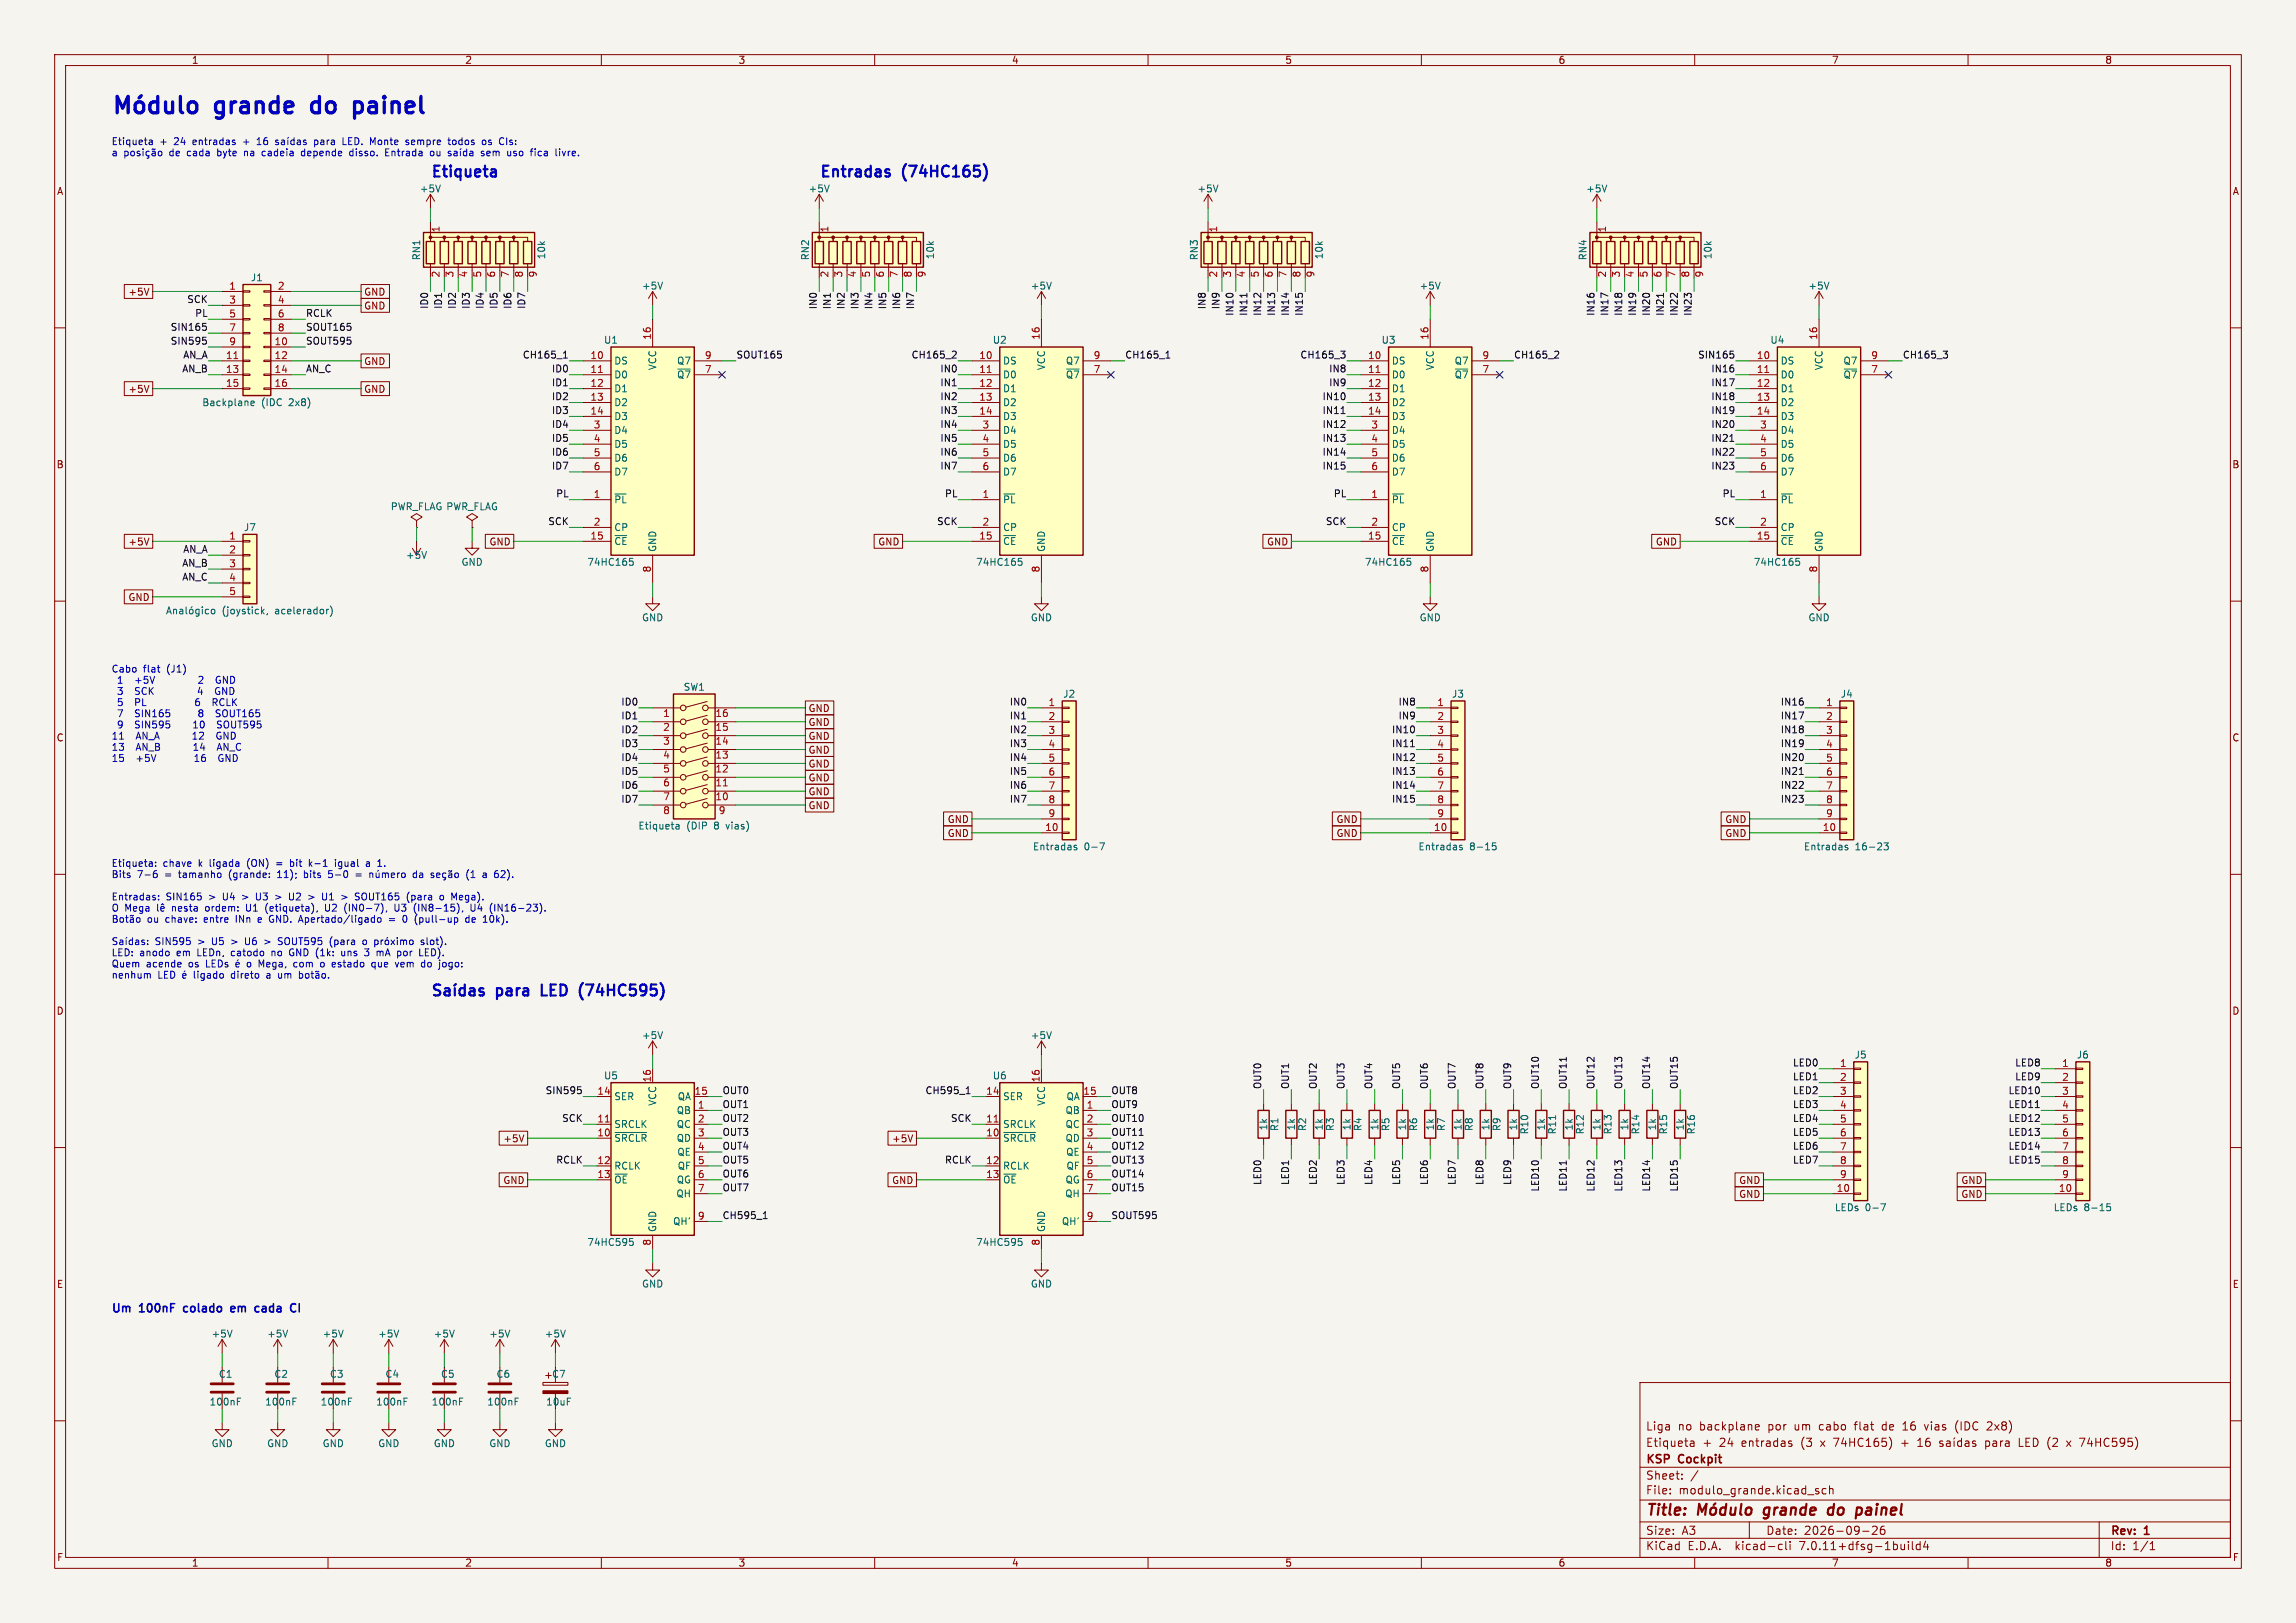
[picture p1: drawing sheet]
<svg xmlns="http://www.w3.org/2000/svg" width="420mm" height="297mm" viewBox="0 0 420 297" stroke-linecap="round" stroke-linejoin="round" font-family="sans-serif">
<defs><g id="words">
<g font-size="4.2" fill="#0000c2">
<text x="39.7" y="22.3">grande</text>
<text x="58.4" y="22.3">do</text>
<text x="67.3" y="22.3">painel</text>
</g>
<g font-size="2.8" fill="#0000c2">
<text x="78.7" y="33.4">Etiqueta</text>
<text x="149.9" y="33.4">Entradas</text>
<text x="165.2" y="33.4">(74HC165)</text>
<text x="91" y="183.3">para</text>
<text x="100" y="183.3">LED</text>
<text x="107.7" y="183.3">(74HC595)</text>
</g>
<g font-size="2.8" fill="#840000">
<text x="301" y="277.9">Title:</text>
<text x="323.5" y="277.9">grande</text>
<text x="336.1" y="277.9">do</text>
<text x="342" y="277.9">painel</text>
</g>
<g font-size="2.1" fill="#0000c2">
<text x="20.3" y="240.9">Um</text>
<text x="25.6" y="240.9">100nF</text>
<text x="34.3" y="240.9">colado</text>
<text x="43.5" y="240.9">em</text>
<text x="48.6" y="240.9">cada</text>
</g>
<g font-size="2.1" fill="#840000">
<text x="301" y="262">Liga</text>
<text x="306.9" y="262">no</text>
<text x="310.9" y="262">backplane</text>
<text x="323.6" y="262">por</text>
<text x="328.5" y="262">um</text>
<text x="333.2" y="262">cabo</text>
<text x="339.9" y="262">flat</text>
<text x="345" y="262">de</text>
<text x="349" y="262">16</text>
<text x="353.1" y="262">vias</text>
<text x="358.8" y="262">(IDC</text>
<text x="364.9" y="262">2x8)</text>
<text x="301" y="268.2">KSP</text>
<text x="301" y="265">Etiqueta</text>
<text x="307.2" y="268.2">Cockpit</text>
<text x="311.4" y="265">+</text>
<text x="314.6" y="265">24</text>
<text x="318.7" y="265">entradas</text>
<text x="329.8" y="265">(3</text>
<text x="333.5" y="265">x</text>
<text x="336" y="265">74HC165)</text>
<text x="348.5" y="265">+</text>
<text x="351.7" y="265">16</text>
<text x="364.3" y="265">para</text>
<text x="370.6" y="265">LED (2</text>
<text x="379.7" y="265">x</text>
<text x="382.3" y="265">74HC595)</text>
<text x="301" y="273.7">File:</text>
<text x="301" y="271">Sheet:</text>
<text x="307.1" y="273.7">modulo_grande.kicad_sch</text>
<text x="301" y="281.1">Size:</text>
<text x="307.6" y="281.1">A3</text>
<text x="323" y="281.1">Date:</text>
<text x="330" y="281.1">2026-09-26</text>
<text x="386" y="281.3">Rev:</text>
<text x="392.4" y="281.3">1</text>
<text x="301" y="283.9">KiCad</text>
<text x="308.7" y="283.9">E.D.A.</text>
<text x="317.6" y="283.9">kicad-cli</text>
<text x="329.5" y="283.9">7.0.11+dfsg-1build4</text>
<text x="386" y="283.9">Id:</text>
<text x="390.1" y="283.9">1/1</text>
</g>
<g font-size="1.8" fill="#840000">
<text x="35" y="11.9">1</text>
<text x="85" y="11.9">2</text>
<text x="135" y="11.9">3</text>
<text x="185" y="11.9">4</text>
<text x="235" y="11.9">5</text>
<text x="285" y="11.9">6</text>
<text x="335" y="11.9">7</text>
<text x="385" y="11.9">8</text>
<text x="10.3" y="35.9">A</text>
<text x="408.3" y="35.9">A</text>
<text x="80.7" y="50.9" transform="rotate(-90 80.7 50.9)">2</text>
<text x="83.3" y="50.9" transform="rotate(-90 83.3 50.9)">3</text>
<text x="85.8" y="50.9" transform="rotate(-90 85.8 50.9)">4</text>
<text x="88.3" y="50.9" transform="rotate(-90 88.3 50.9)">5</text>
<text x="90.9" y="50.9" transform="rotate(-90 90.9 50.9)">6</text>
<text x="93.4" y="50.9" transform="rotate(-90 93.4 50.9)">7</text>
<text x="96" y="50.9" transform="rotate(-90 96 50.9)">8</text>
<text x="151.8" y="50.9" transform="rotate(-90 151.8 50.9)">2</text>
<text x="154.4" y="50.9" transform="rotate(-90 154.4 50.9)">3</text>
<text x="156.9" y="50.9" transform="rotate(-90 156.9 50.9)">4</text>
<text x="159.5" y="50.9" transform="rotate(-90 159.5 50.9)">5</text>
<text x="162" y="50.9" transform="rotate(-90 162 50.9)">6</text>
<text x="164.5" y="50.9" transform="rotate(-90 164.5 50.9)">7</text>
<text x="167.1" y="50.9" transform="rotate(-90 167.1 50.9)">8</text>
<text x="223" y="50.9" transform="rotate(-90 223 50.9)">2</text>
<text x="225.5" y="50.9" transform="rotate(-90 225.5 50.9)">3</text>
<text x="228" y="50.9" transform="rotate(-90 228 50.9)">4</text>
<text x="230.6" y="50.9" transform="rotate(-90 230.6 50.9)">5</text>
<text x="233.1" y="50.9" transform="rotate(-90 233.1 50.9)">6</text>
<text x="235.7" y="50.9" transform="rotate(-90 235.7 50.9)">7</text>
<text x="238.2" y="50.9" transform="rotate(-90 238.2 50.9)">8</text>
<text x="294.1" y="50.9" transform="rotate(-90 294.1 50.9)">2</text>
<text x="296.6" y="50.9" transform="rotate(-90 296.6 50.9)">3</text>
<text x="299.2" y="50.9" transform="rotate(-90 299.2 50.9)">4</text>
<text x="301.7" y="50.9" transform="rotate(-90 301.7 50.9)">5</text>
<text x="304.2" y="50.9" transform="rotate(-90 304.2 50.9)">6</text>
<text x="306.8" y="50.9" transform="rotate(-90 306.8 50.9)">7</text>
<text x="309.3" y="50.9" transform="rotate(-90 309.3 50.9)">8</text>
<text x="23.4" y="54.3">+5V</text>
<text x="66.5" y="56.8">GND</text>
<text x="66.5" y="54.3">GND</text>
<text x="66.5" y="67">GND</text>
<text x="23.4" y="72.1">+5V</text>
<text x="66.5" y="72.1">GND</text>
<text x="10.3" y="85.9">B</text>
<text x="408.2" y="85.9">B</text>
<text x="23.4" y="100">+5V</text>
<text x="89.4" y="100">GND</text>
<text x="160.6" y="100">GND</text>
<text x="231.7" y="100">GND</text>
<text x="302.8" y="100">GND</text>
<text x="23.4" y="110.2">GND</text>
<text x="147.8" y="130.5">GND</text>
<text x="10.3" y="135.9">C</text>
<text x="147.8" y="133">GND</text>
<text x="147.8" y="135.6">GND</text>
<text x="408.2" y="135.9">C</text>
<text x="147.8" y="138.1">GND</text>
<text x="147.8" y="140.7">GND</text>
<text x="147.8" y="143.2">GND</text>
<text x="147.8" y="145.7">GND</text>
<text x="147.8" y="148.3">GND</text>
<text x="173.3" y="150.8">GND</text>
<text x="173.3" y="153.4">GND</text>
<text x="244.4" y="153.4">GND</text>
<text x="244.4" y="150.8">GND</text>
<text x="315.5" y="153.4">GND</text>
<text x="315.5" y="150.8">GND</text>
<text x="10.3" y="185.9">D</text>
<text x="408.2" y="185.9">D</text>
<text x="92" y="209.2">+5V</text>
<text x="163.1" y="209.2">+5V</text>
<text x="92" y="216.9">GND</text>
<text x="163.1" y="216.9">GND</text>
<text x="318" y="216.9">GND</text>
<text x="318" y="219.4">GND</text>
<text x="358.7" y="219.4">GND</text>
<text x="358.7" y="216.9">GND</text>
<text x="10.3" y="235.9">E</text>
<text x="408.3" y="235.9">E</text>
<text x="10.3" y="285.9">F</text>
<text x="35" y="286.9">1</text>
<text x="85" y="286.9">2</text>
<text x="135" y="286.9">3</text>
<text x="185" y="286.9">4</text>
<text x="235" y="286.9">5</text>
<text x="285" y="286.9">6</text>
<text x="335" y="286.9">7</text>
<text x="385" y="286.9">8</text>
<text x="408.3" y="285.9">F</text>
</g>
<g font-size="1.8" fill="#0000c2">
<text x="20.3" y="26.9">Etiqueta</text>
<text x="20.3" y="28.9">a</text>
<text x="29.2" y="26.9">+</text>
<text x="31.1" y="28.9">de</text>
<text x="32" y="26.9">24</text>
<text x="35.6" y="26.9">entradas</text>
<text x="40.2" y="28.9">byte</text>
<text x="45" y="26.9">+</text>
<text x="45.3" y="28.9">na</text>
<text x="47.7" y="26.9">16</text>
<text x="48.8" y="28.9">cadeia</text>
<text x="56.2" y="28.9">depende</text>
<text x="58.6" y="26.9">para</text>
<text x="64" y="26.9">LED.</text>
<text x="65.2" y="28.9">disso.</text>
<text x="69.2" y="26.9">Monte</text>
<text x="72" y="28.9">Entrada</text>
<text x="75.9" y="26.9">sempre</text>
<text x="80.4" y="28.9">ou</text>
<text x="83.9" y="26.9">todos</text>
<text x="90.1" y="28.9">sem</text>
<text x="90.3" y="26.9">os</text>
<text x="93.7" y="26.9">CIs:</text>
<text x="95.1" y="28.9">uso</text>
<text x="99.6" y="28.9">fica</text>
<text x="104.3" y="28.9">livre.</text>
<text x="20.3" y="123.4">Cabo</text>
<text x="21.5" y="125.4">1</text>
<text x="25" y="125.4">+5V</text>
<text x="26.2" y="123.4">flat</text>
<text x="30.6" y="123.4">(J1)</text>
<text x="38.3" y="125.4">2</text>
<text x="41.8" y="125.4">GND</text>
<text x="21.5" y="127.5">3</text>
<text x="21.5" y="129.5">5</text>
<text x="21.5" y="131.6">7</text>
<text x="25" y="127.5">SCK</text>
<text x="25" y="129.5">PL</text>
<text x="25" y="131.6">SIN165</text>
<text x="37.9" y="129.5">6</text>
<text x="41.2" y="131.6">SOUT165</text>
<text x="41.4" y="129.5">RCLK</text>
<text x="41.7" y="127.5">GND</text>
<text x="20.3" y="135.7">11</text>
<text x="20.3" y="137.7">13</text>
<text x="21.5" y="133.6">9</text>
<text x="25" y="133.6">SIN595</text>
<text x="25.1" y="135.7">AN_A</text>
<text x="25.1" y="137.7">AN_B</text>
<text x="36.5" y="133.6">10</text>
<text x="36.6" y="135.7">12</text>
<text x="36.8" y="137.7">14</text>
<text x="41.3" y="133.6">SOUT595</text>
<text x="41.3" y="135.7">GND</text>
<text x="41.5" y="137.7">AN_C</text>
<text x="20.3" y="139.8">15</text>
<text x="25.1" y="139.8">+5V</text>
<text x="37.1" y="139.8">16</text>
<text x="41.9" y="139.8">GND</text>
<text x="20.3" y="159">Etiqueta:</text>
<text x="20.3" y="161">Bits</text>
<text x="25.1" y="161">7-6</text>
<text x="29.8" y="159">chave</text>
<text x="30.3" y="161">=</text>
<text x="33" y="161">tamanho</text>
<text x="36.5" y="159">k</text>
<text x="38.6" y="159">ligada</text>
<text x="42.4" y="161">(grande:</text>
<text x="45.7" y="159">(ON)</text>
<text x="51.5" y="161">11);</text>
<text x="54" y="159">bit</text>
<text x="56.5" y="161">bits</text>
<text x="57.6" y="159">k-1</text>
<text x="61.2" y="161">5-0</text>
<text x="62.6" y="159">igual</text>
<text x="68.5" y="159">a</text>
<text x="77.3" y="161">da</text>
<text x="87.4" y="161">(1</text>
<text x="93" y="161">62).</text>
<text x="20.3" y="165.1">Entradas:</text>
<text x="20.3" y="167.1">O Mega</text>
<text x="30.4" y="165.1">SIN165</text>
<text x="31.8" y="167.1">nesta</text>
<text x="38.1" y="167.1">ordem:</text>
<text x="38.3" y="165.1">&gt;</text>
<text x="41.1" y="165.1">U4</text>
<text x="44.8" y="165.1">&gt;</text>
<text x="45.7" y="167.1">U1</text>
<text x="47.5" y="165.1">U3</text>
<text x="49.4" y="167.1">(etiqueta),</text>
<text x="51.2" y="165.1">&gt;</text>
<text x="54" y="165.1">U2</text>
<text x="57.7" y="165.1">&gt;</text>
<text x="60.4" y="165.1">U1</text>
<text x="60.6" y="167.1">U2</text>
<text x="64.1" y="165.1">&gt;</text>
<text x="64.3" y="167.1">(IN0-7),</text>
<text x="66.9" y="165.1">SOUT165</text>
<text x="73.7" y="167.1">U3</text>
<text x="76.5" y="165.1">(para</text>
<text x="77.4" y="167.1">(IN8-15),</text>
<text x="82.8" y="165.1">o</text>
<text x="85.1" y="165.1">Mega).</text>
<text x="88" y="167.1">U4</text>
<text x="91.7" y="167.1">(IN16-23).</text>
<text x="26.9" y="169.2">ou</text>
<text x="28.4" y="173.3">SIN595</text>
<text x="36.3" y="173.3">&gt;</text>
<text x="37.6" y="169.2">entre</text>
<text x="39.1" y="173.3">U5</text>
<text x="42.8" y="173.3">&gt;</text>
<text x="43.6" y="169.2">INn</text>
<text x="45.5" y="173.3">U6</text>
<text x="47.9" y="169.2">e</text>
<text x="50.1" y="169.2">GND. Apertado/ligado</text>
<text x="52" y="173.3">SOUT595</text>
<text x="61.6" y="173.3">(para</text>
<text x="67.9" y="173.3">o</text>
<text x="72.4" y="169.2">=</text>
<text x="75.2" y="169.2">0</text>
<text x="77.6" y="169.2">(pull-up</text>
<text x="78.9" y="173.3">slot).</text>
<text x="87.1" y="169.2">de</text>
<text x="90.5" y="169.2">10k).</text>
<text x="20.3" y="175.3">LED:</text>
<text x="20.3" y="177.4">Quem</text>
<text x="20.3" y="179.4">nenhum</text>
<text x="25.5" y="175.3">anodo</text>
<text x="26.8" y="177.4">acende</text>
<text x="32.5" y="175.3">em</text>
<text x="34.6" y="177.4">os</text>
<text x="35.7" y="179.4">ligado</text>
<text x="36.4" y="175.3">LEDn,</text>
<text x="38" y="177.4">LEDs</text>
<text x="42.8" y="179.4">direto</text>
<text x="42.8" y="175.3">catodo</text>
<text x="45.9" y="177.4">o</text>
<text x="49.5" y="179.4">a</text>
<text x="50.4" y="175.3">no</text>
<text x="51.8" y="179.4">um</text>
<text x="53.8" y="175.3">GND (1k:</text>
<text x="54.8" y="177.4">com</text>
<text x="59.9" y="177.4">o</text>
<text x="62.2" y="177.4">estado</text>
<text x="63.7" y="175.3">uns</text>
<text x="68.2" y="175.3">3</text>
<text x="69.7" y="177.4">que</text>
<text x="70.6" y="175.3">mA</text>
<text x="74.3" y="177.4">vem</text>
<text x="74.6" y="175.3">por</text>
<text x="78.8" y="175.3">LED).</text>
<text x="79.2" y="177.4">do</text>
<text x="82.7" y="177.4">jogo:</text>
</g>
<g font-size="1.8" fill="#006464">
<text x="76.7" y="35.4">+5V</text>
<text x="147.8" y="35.4">+5V</text>
<text x="218.9" y="35.4">+5V</text>
<text x="290.1" y="35.4">+5V</text>
<text x="77.1" y="47.7" transform="rotate(-90 77.1 47.7)">RN1</text>
<text x="99.9" y="47.5" transform="rotate(-90 99.9 47.5)">10k</text>
<text x="148.2" y="47.7" transform="rotate(-90 148.2 47.7)">RN2</text>
<text x="171" y="47.5" transform="rotate(-90 171 47.5)">10k</text>
<text x="219.3" y="47.7" transform="rotate(-90 219.3 47.7)">RN3</text>
<text x="242.2" y="47.5" transform="rotate(-90 242.2 47.5)">10k</text>
<text x="290.4" y="47.7" transform="rotate(-90 290.4 47.7)">RN4</text>
<text x="313.3" y="47.5" transform="rotate(-90 313.3 47.5)">10k</text>
<text x="45.8" y="51.7">J1</text>
<text x="117.3" y="53.2">+5V</text>
<text x="188.5" y="53.2">+5V</text>
<text x="259.6" y="53.2">+5V</text>
<text x="330.7" y="53.2">+5V</text>
<text x="110.4" y="63.1">U1</text>
<text x="181.5" y="63.1">U2</text>
<text x="252.6" y="63.1">U3</text>
<text x="323.7" y="63.1">U4</text>
<text x="112.3" y="66.9">DS</text>
<text x="112.3" y="69.4">D0</text>
<text x="112.3" y="72">D1</text>
<text x="120.2" y="67.8" transform="rotate(-90 120.2 67.8)">VCC</text>
<text x="123.7" y="69.4">~{Q7}</text>
<text x="123.7" y="66.9">Q7</text>
<text x="183.4" y="66.9">DS</text>
<text x="183.4" y="69.4">D0</text>
<text x="183.4" y="72">D1</text>
<text x="191.4" y="67.8" transform="rotate(-90 191.4 67.8)">VCC</text>
<text x="194.9" y="69.4">~{Q7}</text>
<text x="194.9" y="66.9">Q7</text>
<text x="254.5" y="66.9">DS</text>
<text x="254.5" y="69.4">D0</text>
<text x="254.5" y="72">D1</text>
<text x="262.5" y="67.8" transform="rotate(-90 262.5 67.8)">VCC</text>
<text x="266" y="69.4">~{Q7}</text>
<text x="266" y="66.9">Q7</text>
<text x="325.6" y="66.9">DS</text>
<text x="325.6" y="69.4">D0</text>
<text x="325.6" y="72">D1</text>
<text x="333.6" y="67.8" transform="rotate(-90 333.6 67.8)">VCC</text>
<text x="337.1" y="69.4">~{Q7}</text>
<text x="337.1" y="66.9">Q7</text>
<text x="36.9" y="74.5">Backplane</text>
<text x="47.8" y="74.5">(IDC</text>
<text x="53" y="74.5">2x8)</text>
<text x="112.3" y="74.5">D2</text>
<text x="112.3" y="77.1">D3</text>
<text x="183.4" y="74.5">D2</text>
<text x="183.4" y="77.1">D3</text>
<text x="254.5" y="74.5">D2</text>
<text x="254.5" y="77.1">D3</text>
<text x="325.6" y="74.5">D2</text>
<text x="325.6" y="77.1">D3</text>
<text x="112.3" y="79.6">D4</text>
<text x="112.3" y="82.1">D5</text>
<text x="183.4" y="79.6">D4</text>
<text x="183.4" y="82.1">D5</text>
<text x="254.5" y="79.6">D4</text>
<text x="254.5" y="82.1">D5</text>
<text x="325.6" y="79.6">D4</text>
<text x="325.6" y="82.1">D5</text>
<text x="112.3" y="84.7">D6</text>
<text x="112.3" y="87.2">D7</text>
<text x="183.4" y="84.7">D6</text>
<text x="183.4" y="87.2">D7</text>
<text x="254.5" y="84.7">D6</text>
<text x="254.5" y="87.2">D7</text>
<text x="325.6" y="84.7">D6</text>
<text x="325.6" y="87.2">D7</text>
<text x="71.4" y="93.6">PWR_FLAG PWR_FLAG</text>
<text x="112.3" y="92.3">~{PL}</text>
<text x="183.4" y="92.3">~{PL}</text>
<text x="254.5" y="92.3">~{PL}</text>
<text x="325.6" y="92.3">~{PL}</text>
<text x="44.5" y="97.4">J7</text>
<text x="112.3" y="99.9">~{CE}</text>
<text x="112.3" y="97.4">CP</text>
<text x="120.2" y="101.1" transform="rotate(-90 120.2 101.1)">GND</text>
<text x="183.4" y="99.9">~{CE}</text>
<text x="183.4" y="97.4">CP</text>
<text x="191.4" y="101.1" transform="rotate(-90 191.4 101.1)">GND</text>
<text x="254.5" y="99.9">~{CE}</text>
<text x="254.5" y="97.4">CP</text>
<text x="262.5" y="101.1" transform="rotate(-90 262.5 101.1)">GND</text>
<text x="325.6" y="99.9">~{CE}</text>
<text x="325.6" y="97.4">CP</text>
<text x="333.6" y="101.1" transform="rotate(-90 333.6 101.1)">GND</text>
<text x="74.2" y="102.5">+5V</text>
<text x="84.3" y="103.7">GND</text>
<text x="107.3" y="103.7">74HC165</text>
<text x="178.5" y="103.7">74HC165</text>
<text x="249.6" y="103.7">74HC165</text>
<text x="320.7" y="103.7">74HC165</text>
<text x="40.6" y="112.6">(joystick,</text>
<text x="50.4" y="112.6">acelerador)</text>
<text x="117.3" y="113.9">GND</text>
<text x="188.5" y="113.9">GND</text>
<text x="259.6" y="113.9">GND</text>
<text x="330.7" y="113.9">GND</text>
<text x="125" y="126.6">SW1</text>
<text x="194.4" y="127.9">J2</text>
<text x="265.5" y="127.9">J3</text>
<text x="336.6" y="127.9">J4</text>
<text x="116.7" y="152">Etiqueta</text>
<text x="125.6" y="152">(DIP</text>
<text x="130.8" y="152">8</text>
<text x="133.1" y="152">vias)</text>
<text x="188.9" y="155.8">Entradas</text>
<text x="198.3" y="155.8">0-7</text>
<text x="259.4" y="155.8">Entradas</text>
<text x="268.8" y="155.8">8-15</text>
<text x="329.9" y="155.8">Entradas</text>
<text x="339.3" y="155.8">16-23</text>
<text x="117.3" y="190.3">+5V</text>
<text x="188.5" y="190.3">+5V</text>
<text x="110.4" y="197.7">U5</text>
<text x="181.5" y="197.7">U6</text>
<text x="339.2" y="193.9">J5</text>
<text x="379.8" y="193.9">J6</text>
<text x="112.3" y="201.5">SER</text>
<text x="120.2" y="202.5" transform="rotate(-90 120.2 202.5)">VCC</text>
<text x="123.9" y="201.5">QA</text>
<text x="183.4" y="201.5">SER</text>
<text x="191.4" y="202.5" transform="rotate(-90 191.4 202.5)">VCC</text>
<text x="195" y="201.5">QA</text>
<text x="112.3" y="209.1">~{SRCLR}</text>
<text x="112.3" y="206.6">SRCLK</text>
<text x="123.7" y="204.1">QB</text>
<text x="123.7" y="206.6">QC</text>
<text x="123.7" y="209.1">QD</text>
<text x="183.4" y="209.1">~{SRCLR}</text>
<text x="183.4" y="206.6">SRCLK</text>
<text x="194.8" y="204.1">QB</text>
<text x="194.8" y="206.6">QC</text>
<text x="194.8" y="209.1">QD</text>
<text x="232" y="207" transform="rotate(-90 232 207)">1k</text>
<text x="234" y="207.1" transform="rotate(-90 234 207.1)">R1</text>
<text x="237.1" y="207" transform="rotate(-90 237.1 207)">1k</text>
<text x="239.1" y="207.1" transform="rotate(-90 239.1 207.1)">R2</text>
<text x="242.2" y="207" transform="rotate(-90 242.2 207)">1k</text>
<text x="244.2" y="207.1" transform="rotate(-90 244.2 207.1)">R3</text>
<text x="247.2" y="207" transform="rotate(-90 247.2 207)">1k</text>
<text x="249.3" y="207.1" transform="rotate(-90 249.3 207.1)">R4</text>
<text x="252.3" y="207" transform="rotate(-90 252.3 207)">1k</text>
<text x="254.4" y="207.1" transform="rotate(-90 254.4 207.1)">R5</text>
<text x="257.4" y="207" transform="rotate(-90 257.4 207)">1k</text>
<text x="259.4" y="207.1" transform="rotate(-90 259.4 207.1)">R6</text>
<text x="262.5" y="207" transform="rotate(-90 262.5 207)">1k</text>
<text x="264.5" y="207.1" transform="rotate(-90 264.5 207.1)">R7</text>
<text x="267.6" y="207" transform="rotate(-90 267.6 207)">1k</text>
<text x="269.6" y="207.1" transform="rotate(-90 269.6 207.1)">R8</text>
<text x="272.6" y="207" transform="rotate(-90 272.6 207)">1k</text>
<text x="274.7" y="207.1" transform="rotate(-90 274.7 207.1)">R9</text>
<text x="277.7" y="207" transform="rotate(-90 277.7 207)">1k</text>
<text x="279.8" y="207.7" transform="rotate(-90 279.8 207.7)">R10</text>
<text x="282.8" y="207" transform="rotate(-90 282.8 207)">1k</text>
<text x="284.8" y="207.7" transform="rotate(-90 284.8 207.7)">R11</text>
<text x="287.9" y="207" transform="rotate(-90 287.9 207)">1k</text>
<text x="289.9" y="207.7" transform="rotate(-90 289.9 207.7)">R12</text>
<text x="293" y="207" transform="rotate(-90 293 207)">1k</text>
<text x="295" y="207.7" transform="rotate(-90 295 207.7)">R13</text>
<text x="298" y="207" transform="rotate(-90 298 207)">1k</text>
<text x="300.1" y="207.7" transform="rotate(-90 300.1 207.7)">R14</text>
<text x="303.1" y="207" transform="rotate(-90 303.1 207)">1k</text>
<text x="305.2" y="207.7" transform="rotate(-90 305.2 207.7)">R15</text>
<text x="308.2" y="207" transform="rotate(-90 308.2 207)">1k</text>
<text x="310.2" y="207.7" transform="rotate(-90 310.2 207.7)">R16</text>
<text x="112.3" y="214.2">RCLK</text>
<text x="123.8" y="211.7">QE</text>
<text x="123.9" y="214.2">QF</text>
<text x="183.4" y="214.2">RCLK</text>
<text x="194.9" y="211.7">QE</text>
<text x="195" y="214.2">QF</text>
<text x="112.3" y="216.8">~{OE}</text>
<text x="123.6" y="219.3">QH</text>
<text x="123.7" y="216.8">QG</text>
<text x="183.4" y="216.8">~{OE}</text>
<text x="194.7" y="219.3">QH</text>
<text x="194.8" y="216.8">QG</text>
<text x="335.5" y="221.8">LEDs</text>
<text x="341.2" y="221.8">0-7</text>
<text x="375.6" y="221.8">LEDs</text>
<text x="381.2" y="221.8">8-15</text>
<text x="120.2" y="225.6" transform="rotate(-90 120.2 225.6)">GND</text>
<text x="123" y="224.4">QH'</text>
<text x="191.4" y="225.6" transform="rotate(-90 191.4 225.6)">GND</text>
<text x="194.1" y="224.4">QH'</text>
<text x="107.3" y="228.2">74HC595</text>
<text x="178.5" y="228.2">74HC595</text>
<text x="117.3" y="235.8">GND</text>
<text x="188.5" y="235.8">GND</text>
<text x="38.6" y="245">+5V</text>
<text x="48.8" y="245">+5V</text>
<text x="58.9" y="245">+5V</text>
<text x="69.1" y="245">+5V</text>
<text x="79.2" y="245">+5V</text>
<text x="89.4" y="245">+5V</text>
<text x="99.6" y="245">+5V</text>
<text x="38.2" y="257.4">100nF</text>
<text x="39.9" y="252.3">C1</text>
<text x="48.4" y="257.4">100nF</text>
<text x="50.1" y="252.3">C2</text>
<text x="58.6" y="257.4">100nF</text>
<text x="60.3" y="252.3">C3</text>
<text x="68.7" y="257.4">100nF</text>
<text x="70.4" y="252.3">C4</text>
<text x="78.9" y="257.4">100nF</text>
<text x="80.6" y="252.3">C5</text>
<text x="89" y="257.4">100nF</text>
<text x="90.7" y="252.3">C6</text>
<text x="99.8" y="257.4">10uF</text>
<text x="100.9" y="252.3">C7</text>
<text x="38.6" y="265">GND</text>
<text x="48.8" y="265">GND</text>
<text x="58.9" y="265">GND</text>
<text x="69.1" y="265">GND</text>
<text x="79.2" y="265">GND</text>
<text x="89.4" y="265">GND</text>
<text x="99.6" y="265">GND</text>
</g>
<g font-size="1.8" fill="#a90000">
<text x="80.7" y="42.6" transform="rotate(-90 80.7 42.6)">1</text>
<text x="151.8" y="42.6" transform="rotate(-90 151.8 42.6)">1</text>
<text x="223" y="42.6" transform="rotate(-90 223 42.6)">1</text>
<text x="294.1" y="42.6" transform="rotate(-90 294.1 42.6)">1</text>
<text x="41.8" y="53.1">1</text>
<text x="50.7" y="53.1">2</text>
<text x="98.5" y="50.9" transform="rotate(-90 98.5 50.9)">9</text>
<text x="169.6" y="50.9" transform="rotate(-90 169.6 50.9)">9</text>
<text x="240.7" y="50.9" transform="rotate(-90 240.7 50.9)">9</text>
<text x="311.9" y="50.9" transform="rotate(-90 311.9 50.9)">9</text>
<text x="41.8" y="55.6">3</text>
<text x="41.8" y="58.2">5</text>
<text x="50.7" y="55.6">4</text>
<text x="50.7" y="58.2">6</text>
<text x="41.2" y="65.8">11</text>
<text x="41.8" y="60.7">7</text>
<text x="41.8" y="63.2">9</text>
<text x="50.1" y="63.2">10</text>
<text x="50.1" y="65.8">12</text>
<text x="50.7" y="60.7">8</text>
<text x="107.9" y="65.8">10</text>
<text x="119.1" y="62.3" transform="rotate(-90 119.1 62.3)">16</text>
<text x="128.8" y="65.8">9</text>
<text x="179" y="65.8">10</text>
<text x="190.2" y="62.3" transform="rotate(-90 190.2 62.3)">16</text>
<text x="200" y="65.8">9</text>
<text x="250.1" y="65.8">10</text>
<text x="261.4" y="62.3" transform="rotate(-90 261.4 62.3)">16</text>
<text x="271.1" y="65.8">9</text>
<text x="321.3" y="65.8">10</text>
<text x="332.5" y="62.3" transform="rotate(-90 332.5 62.3)">16</text>
<text x="342.2" y="65.8">9</text>
<text x="41.2" y="68.3">13</text>
<text x="41.2" y="70.9">15</text>
<text x="50.1" y="68.3">14</text>
<text x="50.1" y="70.9">16</text>
<text x="107.9" y="68.3">11</text>
<text x="107.9" y="70.9">12</text>
<text x="128.8" y="68.3">7</text>
<text x="179" y="68.3">11</text>
<text x="179" y="70.9">12</text>
<text x="200" y="68.3">7</text>
<text x="250.1" y="68.3">11</text>
<text x="250.1" y="70.9">12</text>
<text x="271.1" y="68.3">7</text>
<text x="321.3" y="68.3">11</text>
<text x="321.3" y="70.9">12</text>
<text x="342.2" y="68.3">7</text>
<text x="107.9" y="73.4">13</text>
<text x="107.9" y="75.9">14</text>
<text x="179" y="73.4">13</text>
<text x="179" y="75.9">14</text>
<text x="250.1" y="73.4">13</text>
<text x="250.1" y="75.9">14</text>
<text x="321.3" y="73.4">13</text>
<text x="321.3" y="75.9">14</text>
<text x="108.5" y="78.5">3</text>
<text x="108.5" y="81">4</text>
<text x="108.5" y="83.6">5</text>
<text x="179.6" y="78.5">3</text>
<text x="179.6" y="81">4</text>
<text x="179.6" y="83.6">5</text>
<text x="250.8" y="78.5">3</text>
<text x="250.8" y="81">4</text>
<text x="250.8" y="83.6">5</text>
<text x="321.9" y="78.5">3</text>
<text x="321.9" y="81">4</text>
<text x="321.9" y="83.6">5</text>
<text x="108.5" y="86.1">6</text>
<text x="179.6" y="86.1">6</text>
<text x="250.8" y="86.1">6</text>
<text x="321.9" y="86.1">6</text>
<text x="108.5" y="91.2">1</text>
<text x="179.6" y="91.2">1</text>
<text x="250.8" y="91.2">1</text>
<text x="321.9" y="91.2">1</text>
<text x="41.8" y="98.8">1</text>
<text x="41.8" y="101.3">2</text>
<text x="107.9" y="98.8">15</text>
<text x="108.5" y="96.3">2</text>
<text x="179" y="98.8">15</text>
<text x="179.6" y="96.3">2</text>
<text x="250.1" y="98.8">15</text>
<text x="250.8" y="96.3">2</text>
<text x="321.3" y="98.8">15</text>
<text x="321.9" y="96.3">2</text>
<text x="41.8" y="103.9">3</text>
<text x="41.8" y="106.4">4</text>
<text x="119.1" y="104.8" transform="rotate(-90 119.1 104.8)">8</text>
<text x="190.2" y="104.8" transform="rotate(-90 190.2 104.8)">8</text>
<text x="261.4" y="104.8" transform="rotate(-90 261.4 104.8)">8</text>
<text x="332.5" y="104.8" transform="rotate(-90 332.5 104.8)">8</text>
<text x="41.8" y="109">5</text>
<text x="121.2" y="131.5">1</text>
<text x="130.8" y="131.5">16</text>
<text x="191.7" y="129.3">1</text>
<text x="191.7" y="131.8">2</text>
<text x="262.8" y="129.3">1</text>
<text x="262.8" y="131.8">2</text>
<text x="333.9" y="129.3">1</text>
<text x="333.9" y="131.8">2</text>
<text x="121.2" y="134.1">2</text>
<text x="121.2" y="136.6">3</text>
<text x="130.8" y="136.6">14</text>
<text x="130.8" y="134.1">15</text>
<text x="191.7" y="134.4">3</text>
<text x="191.7" y="136.9">4</text>
<text x="262.8" y="134.4">3</text>
<text x="262.8" y="136.9">4</text>
<text x="333.9" y="134.4">3</text>
<text x="333.9" y="136.9">4</text>
<text x="121.2" y="139.1">4</text>
<text x="121.2" y="141.7">5</text>
<text x="130.8" y="141.7">12</text>
<text x="130.8" y="139.1">13</text>
<text x="191.7" y="139.4">5</text>
<text x="191.7" y="142">6</text>
<text x="262.8" y="139.4">5</text>
<text x="262.8" y="142">6</text>
<text x="333.9" y="139.4">5</text>
<text x="333.9" y="142">6</text>
<text x="121.2" y="144.2">6</text>
<text x="121.2" y="146.8">7</text>
<text x="121.2" y="149.3">8</text>
<text x="130.8" y="146.8">10</text>
<text x="130.8" y="144.2">11</text>
<text x="131.4" y="149.3">9</text>
<text x="191.7" y="144.5">7</text>
<text x="191.7" y="147.1">8</text>
<text x="191.7" y="149.6">9</text>
<text x="262.8" y="144.5">7</text>
<text x="262.8" y="147.1">8</text>
<text x="262.8" y="149.6">9</text>
<text x="333.9" y="144.5">7</text>
<text x="333.9" y="147.1">8</text>
<text x="333.9" y="149.6">9</text>
<text x="191.1" y="152.1">10</text>
<text x="262.2" y="152.1">10</text>
<text x="333.3" y="152.1">10</text>
<text x="336.5" y="195.3">1</text>
<text x="336.5" y="197.9">2</text>
<text x="377.1" y="195.3">1</text>
<text x="377.1" y="197.9">2</text>
<text x="109.2" y="200.4">14</text>
<text x="119.1" y="198.2" transform="rotate(-90 119.1 198.2)">16</text>
<text x="127" y="200.4">15</text>
<text x="127.6" y="202.9">1</text>
<text x="180.3" y="200.4">14</text>
<text x="190.2" y="198.2" transform="rotate(-90 190.2 198.2)">16</text>
<text x="198.1" y="200.4">15</text>
<text x="198.7" y="202.9">1</text>
<text x="336.5" y="200.4">3</text>
<text x="336.5" y="202.9">4</text>
<text x="377.1" y="200.4">3</text>
<text x="377.1" y="202.9">4</text>
<text x="109.2" y="208">10</text>
<text x="109.2" y="205.5">11</text>
<text x="127.6" y="205.5">2</text>
<text x="127.6" y="208">3</text>
<text x="180.3" y="208">10</text>
<text x="180.3" y="205.5">11</text>
<text x="198.7" y="205.5">2</text>
<text x="198.7" y="208">3</text>
<text x="336.5" y="205.5">5</text>
<text x="336.5" y="208">6</text>
<text x="377.1" y="205.5">5</text>
<text x="377.1" y="208">6</text>
<text x="109.2" y="213.1">12</text>
<text x="109.2" y="215.6">13</text>
<text x="127.6" y="210.6">4</text>
<text x="127.6" y="213.1">5</text>
<text x="127.6" y="215.6">6</text>
<text x="180.3" y="213.1">12</text>
<text x="180.3" y="215.6">13</text>
<text x="198.7" y="210.6">4</text>
<text x="198.7" y="213.1">5</text>
<text x="198.7" y="215.6">6</text>
<text x="336.5" y="210.6">7</text>
<text x="336.5" y="213.1">8</text>
<text x="336.5" y="215.6">9</text>
<text x="377.1" y="210.6">7</text>
<text x="377.1" y="213.1">8</text>
<text x="377.1" y="215.6">9</text>
<text x="127.6" y="218.2">7</text>
<text x="198.7" y="218.2">7</text>
<text x="335.9" y="218.2">10</text>
<text x="376.5" y="218.2">10</text>
<text x="127.6" y="223.3">9</text>
<text x="198.7" y="223.3">9</text>
<text x="119.1" y="228" transform="rotate(-90 119.1 228)">8</text>
<text x="190.2" y="228" transform="rotate(-90 190.2 228)">8</text>
</g>
<g font-size="1.8" fill="#0f0f0f">
<text x="34.1" y="55.5">SCK</text>
<text x="35.6" y="58.1">PL</text>
<text x="55.9" y="58.1">RCLK</text>
<text x="78.4" y="56.6" transform="rotate(-90 78.4 56.6)">ID0</text>
<text x="80.9" y="56.6" transform="rotate(-90 80.9 56.6)">ID1</text>
<text x="83.5" y="56.6" transform="rotate(-90 83.5 56.6)">ID2</text>
<text x="86" y="56.6" transform="rotate(-90 86 56.6)">ID3</text>
<text x="88.6" y="56.6" transform="rotate(-90 88.6 56.6)">ID4</text>
<text x="91.1" y="56.6" transform="rotate(-90 91.1 56.6)">ID5</text>
<text x="93.6" y="56.6" transform="rotate(-90 93.6 56.6)">ID6</text>
<text x="96.2" y="56.6" transform="rotate(-90 96.2 56.6)">ID7</text>
<text x="149.5" y="56.7" transform="rotate(-90 149.5 56.7)">IN0</text>
<text x="152.1" y="56.7" transform="rotate(-90 152.1 56.7)">IN1</text>
<text x="154.6" y="56.7" transform="rotate(-90 154.6 56.7)">IN2</text>
<text x="157.1" y="56.7" transform="rotate(-90 157.1 56.7)">IN3</text>
<text x="159.7" y="56.7" transform="rotate(-90 159.7 56.7)">IN4</text>
<text x="162.2" y="56.7" transform="rotate(-90 162.2 56.7)">IN5</text>
<text x="164.8" y="56.7" transform="rotate(-90 164.8 56.7)">IN6</text>
<text x="167.3" y="56.7" transform="rotate(-90 167.3 56.7)">IN7</text>
<text x="220.6" y="56.7" transform="rotate(-90 220.6 56.7)">IN8</text>
<text x="223.2" y="56.7" transform="rotate(-90 223.2 56.7)">IN9</text>
<text x="225.7" y="57.9" transform="rotate(-90 225.7 57.9)">IN10</text>
<text x="228.3" y="57.9" transform="rotate(-90 228.3 57.9)">IN11</text>
<text x="230.8" y="57.9" transform="rotate(-90 230.8 57.9)">IN12</text>
<text x="233.3" y="57.9" transform="rotate(-90 233.3 57.9)">IN13</text>
<text x="235.9" y="57.9" transform="rotate(-90 235.9 57.9)">IN14</text>
<text x="238.4" y="57.9" transform="rotate(-90 238.4 57.9)">IN15</text>
<text x="291.7" y="57.9" transform="rotate(-90 291.7 57.9)">IN16</text>
<text x="294.3" y="57.9" transform="rotate(-90 294.3 57.9)">IN17</text>
<text x="296.8" y="57.9" transform="rotate(-90 296.8 57.9)">IN18</text>
<text x="299.4" y="57.9" transform="rotate(-90 299.4 57.9)">IN19</text>
<text x="301.9" y="57.9" transform="rotate(-90 301.9 57.9)">IN20</text>
<text x="304.4" y="57.9" transform="rotate(-90 304.4 57.9)">IN21</text>
<text x="307" y="57.9" transform="rotate(-90 307 57.9)">IN22</text>
<text x="309.5" y="57.9" transform="rotate(-90 309.5 57.9)">IN23</text>
<text x="31.1" y="60.6">SIN165</text>
<text x="31.1" y="63.2">SIN595</text>
<text x="33.4" y="65.7">AN_A</text>
<text x="55.9" y="63.2">SOUT595</text>
<text x="55.9" y="60.6">SOUT165</text>
<text x="95.5" y="65.7">CH165_1</text>
<text x="134.6" y="65.7">SOUT165</text>
<text x="166.7" y="65.7">CH165_2</text>
<text x="205.7" y="65.7">CH165_1</text>
<text x="237.8" y="65.7">CH165_3</text>
<text x="276.9" y="65.7">CH165_2</text>
<text x="310.5" y="65.7">SIN165</text>
<text x="348" y="65.7">CH165_3</text>
<text x="33.2" y="68.2">AN_B</text>
<text x="55.9" y="68.2">AN_C</text>
<text x="100.9" y="68.2">ID0</text>
<text x="100.9" y="70.8">ID1</text>
<text x="171.9" y="68.2">IN0</text>
<text x="171.9" y="70.8">IN1</text>
<text x="243" y="70.8">IN9</text>
<text x="243" y="68.2">IN8</text>
<text x="312.9" y="70.8">IN17</text>
<text x="312.9" y="68.2">IN16</text>
<text x="100.9" y="75.9">ID3</text>
<text x="100.9" y="73.3">ID2</text>
<text x="171.9" y="75.9">IN3</text>
<text x="171.9" y="73.3">IN2</text>
<text x="241.8" y="75.9">IN11</text>
<text x="241.8" y="73.3">IN10</text>
<text x="312.9" y="75.9">IN19</text>
<text x="312.9" y="73.3">IN18</text>
<text x="100.9" y="83.5">ID6</text>
<text x="100.9" y="80.9">ID5</text>
<text x="100.9" y="78.4">ID4</text>
<text x="171.9" y="78.4">IN4</text>
<text x="171.9" y="80.9">IN5</text>
<text x="171.9" y="83.5">IN6</text>
<text x="241.8" y="78.4">IN12</text>
<text x="241.8" y="83.5">IN14</text>
<text x="241.8" y="80.9">IN13</text>
<text x="312.9" y="78.4">IN20</text>
<text x="312.9" y="83.5">IN22</text>
<text x="312.9" y="80.9">IN21</text>
<text x="100.9" y="86">ID7</text>
<text x="171.9" y="86">IN7</text>
<text x="241.8" y="86">IN15</text>
<text x="312.9" y="86">IN23</text>
<text x="101.6" y="91.1">PL</text>
<text x="172.8" y="91.1">PL</text>
<text x="243.9" y="91.1">PL</text>
<text x="315" y="91.1">PL</text>
<text x="33.4" y="101.3">AN_A</text>
<text x="100.2" y="96.2">SCK</text>
<text x="171.3" y="96.2">SCK</text>
<text x="242.4" y="96.2">SCK</text>
<text x="313.5" y="96.2">SCK</text>
<text x="33.2" y="103.8">AN_B</text>
<text x="33.2" y="106.3">AN_C</text>
<text x="113.6" y="129.2">ID0</text>
<text x="113.6" y="131.7">ID1</text>
<text x="184.6" y="129.2">IN0</text>
<text x="184.6" y="131.7">IN1</text>
<text x="255.7" y="131.7">IN9</text>
<text x="255.7" y="129.2">IN8</text>
<text x="325.6" y="131.7">IN17</text>
<text x="325.6" y="129.2">IN16</text>
<text x="113.6" y="134.3">ID2</text>
<text x="113.6" y="136.8">ID3</text>
<text x="184.6" y="134.3">IN2</text>
<text x="184.6" y="136.8">IN3</text>
<text x="254.5" y="134.3">IN10</text>
<text x="254.5" y="136.8">IN11</text>
<text x="325.6" y="136.8">IN19</text>
<text x="325.6" y="134.3">IN18</text>
<text x="113.6" y="139.4">ID4</text>
<text x="113.6" y="141.9">ID5</text>
<text x="184.6" y="141.9">IN5</text>
<text x="184.6" y="139.4">IN4</text>
<text x="254.5" y="141.9">IN13</text>
<text x="254.5" y="139.4">IN12</text>
<text x="325.6" y="141.9">IN21</text>
<text x="325.6" y="139.4">IN20</text>
<text x="113.6" y="147">ID7</text>
<text x="113.6" y="144.4">ID6</text>
<text x="184.6" y="147">IN7</text>
<text x="184.6" y="144.4">IN6</text>
<text x="254.5" y="144.4">IN14</text>
<text x="254.5" y="147">IN15</text>
<text x="325.6" y="144.4">IN22</text>
<text x="325.6" y="147">IN23</text>
<text x="327.9" y="195.2">LED0</text>
<text x="327.9" y="197.8">LED1</text>
<text x="368.5" y="195.2">LED8</text>
<text x="368.5" y="197.8">LED9</text>
<text x="99.7" y="200.3">SIN595</text>
<text x="132.1" y="200.3">OUT0</text>
<text x="132.1" y="202.9">OUT1</text>
<text x="169.2" y="200.3">CH595_1</text>
<text x="203.2" y="202.9">OUT9</text>
<text x="203.2" y="200.3">OUT8</text>
<text x="230.8" y="199.4" transform="rotate(-90 230.8 199.4)">OUT0</text>
<text x="235.9" y="199.4" transform="rotate(-90 235.9 199.4)">OUT1</text>
<text x="241" y="199.4" transform="rotate(-90 241 199.4)">OUT2</text>
<text x="246" y="199.4" transform="rotate(-90 246 199.4)">OUT3</text>
<text x="251.1" y="199.4" transform="rotate(-90 251.1 199.4)">OUT4</text>
<text x="256.2" y="199.4" transform="rotate(-90 256.2 199.4)">OUT5</text>
<text x="261.3" y="199.4" transform="rotate(-90 261.3 199.4)">OUT6</text>
<text x="266.3" y="199.4" transform="rotate(-90 266.3 199.4)">OUT7</text>
<text x="271.4" y="199.4" transform="rotate(-90 271.4 199.4)">OUT8</text>
<text x="276.5" y="199.4" transform="rotate(-90 276.5 199.4)">OUT9</text>
<text x="281.6" y="199.4" transform="rotate(-90 281.6 199.4)">OUT10</text>
<text x="286.7" y="199.4" transform="rotate(-90 286.7 199.4)">OUT11</text>
<text x="291.7" y="199.4" transform="rotate(-90 291.7 199.4)">OUT12</text>
<text x="296.8" y="199.4" transform="rotate(-90 296.8 199.4)">OUT13</text>
<text x="301.9" y="199.4" transform="rotate(-90 301.9 199.4)">OUT14</text>
<text x="307" y="199.4" transform="rotate(-90 307 199.4)">OUT15</text>
<text x="327.9" y="202.9">LED3</text>
<text x="327.9" y="200.3">LED2</text>
<text x="367.3" y="200.3">LED10</text>
<text x="367.3" y="202.9">LED11</text>
<text x="102.7" y="205.4">SCK</text>
<text x="132.1" y="205.4">OUT2</text>
<text x="132.1" y="207.9">OUT3</text>
<text x="173.8" y="205.4">SCK</text>
<text x="203.2" y="205.4">OUT10</text>
<text x="203.2" y="207.9">OUT11</text>
<text x="327.9" y="205.4">LED4</text>
<text x="327.9" y="207.9">LED5</text>
<text x="367.3" y="207.9">LED13</text>
<text x="367.3" y="205.4">LED12</text>
<text x="101.6" y="213">RCLK</text>
<text x="132.1" y="213">OUT5</text>
<text x="132.1" y="215.6">OUT6</text>
<text x="132.1" y="210.5">OUT4</text>
<text x="172.8" y="213">RCLK</text>
<text x="203.2" y="213">OUT13</text>
<text x="203.2" y="210.5">OUT12</text>
<text x="203.2" y="215.6">OUT14</text>
<text x="327.9" y="210.5">LED6</text>
<text x="327.9" y="213">LED7</text>
<text x="367.3" y="213">LED15</text>
<text x="367.3" y="210.5">LED14</text>
<text x="132.1" y="218.1">OUT7</text>
<text x="203.2" y="218.1">OUT15</text>
<text x="230.8" y="216.9" transform="rotate(-90 230.8 216.9)">LED0</text>
<text x="235.9" y="216.9" transform="rotate(-90 235.9 216.9)">LED1</text>
<text x="241" y="216.9" transform="rotate(-90 241 216.9)">LED2</text>
<text x="246" y="216.9" transform="rotate(-90 246 216.9)">LED3</text>
<text x="251.1" y="216.9" transform="rotate(-90 251.1 216.9)">LED4</text>
<text x="256.2" y="216.9" transform="rotate(-90 256.2 216.9)">LED5</text>
<text x="261.3" y="216.9" transform="rotate(-90 261.3 216.9)">LED6</text>
<text x="266.3" y="216.9" transform="rotate(-90 266.3 216.9)">LED7</text>
<text x="271.4" y="216.9" transform="rotate(-90 271.4 216.9)">LED8</text>
<text x="276.5" y="216.9" transform="rotate(-90 276.5 216.9)">LED9</text>
<text x="281.6" y="218.2" transform="rotate(-90 281.6 218.2)">LED10</text>
<text x="286.7" y="218.2" transform="rotate(-90 286.7 218.2)">LED11</text>
<text x="291.7" y="218.2" transform="rotate(-90 291.7 218.2)">LED12</text>
<text x="296.8" y="218.2" transform="rotate(-90 296.8 218.2)">LED13</text>
<text x="301.9" y="218.2" transform="rotate(-90 301.9 218.2)">LED14</text>
<text x="307" y="218.2" transform="rotate(-90 307 218.2)">LED15</text>
<text x="132.1" y="223.2">CH595_1</text>
<text x="203.2" y="223.2">SOUT595</text>
</g>
</g></defs>
<path d="M0 0h420v297h-420z" fill="#f5f4ef" stroke="#f5f4ef" stroke-width=".18"/>
<g fill="none" stroke="#840000" stroke-width=".18">
<path d="M10 10h400v277h-400zM12 12h396v273h-396zM60 10v2M110 10v2M160 10v2M210 10v2M260 10v2M310 10v2M360 10v2M78.7 35.6v2.5M78.7 35.6l-.7 1.2M78.7 35.6l.8 1.2"/>
<path d="M149.9 35.6v2.5M149.9 35.6l-.8 1.2M149.9 35.6l.7 1.2M221 35.6v2.5M221 35.6l-.8 1.2M221 35.6l.7 1.2M292.1 35.6l-.8 1.2M292.1 35.6v2.5M292.1 35.6l.8 1.2M10 60h2M22.7 52.1h5.2v2.5h-5.2zM27.2 52.7l-.4 1.3"/>
<path d="M40.6 53.3h3.8M40.6 55.9h3.8M40.6 58.4h3.8M44.4 58.3h1.3v.2h-1.3zM44.4 55.8h1.3v.2h-1.3zM44.4 53.2h1.3v.3h-1.3zM48.3 58.3h1.2v.2h-1.2zM48.3 55.8h1.2v.2h-1.2zM48.3 53.2h1.2v.3h-1.2zM49.5 53.3h3.8M49.5 55.9h3.8M49.5 58.4h3.8"/>
<path d="M66 54.6h5.2v2.6h-5.2zM66 52.1h5.2v2.5h-5.2zM78.7 44.2v-.8h2.6v.8v-.8h2.5v.8v-.8h2.6v.8v-.8h2.5v.8v-.8h2.5v.8v-.8h2.6v.8v-.8h2.5v.8M78.7 40.6v2.6M78.7 48.3v2.5M81.3 48.3v1.2M83.8 48.3v1.2M86.4 48.3v1.2M88.9 48.3v1.2M91.4 48.3v1.2M94 48.3v1.2M96.5 48.3v1.2"/>
<path d="M119.4 53.3v2.6M119.4 58.4v5.1M119.4 53.3l-.8 1.3M119.4 53.3l.7 1.3M149.9 44.2v-.8h2.5v.8v-.8h2.5v.8v-.8h2.6v.8v-.8h2.5v.8v-.8h2.6v.8v-.8h2.5v.8v-.8h2.5v.8M149.9 40.6v2.6M149.9 48.3v2.5M152.4 48.3v1.2M154.9 48.3v1.2M157.5 48.3v1.2M160 48.3v1.2M162.6 48.3v1.2"/>
<path d="M165.1 48.3v1.2M167.6 48.3v1.2M190.5 53.3v2.6M190.5 58.4v5.1M190.5 53.3l-.8 1.3M190.5 53.3l.8 1.3M221 44.2v-.8h2.5v.8v-.8h2.6v.8v-.8h2.5v.8v-.8h2.5v.8v-.8h2.6v.8v-.8h2.5v.8v-.8h2.6v.8M221 40.6v2.6M221 48.3v2.5M223.5 48.3v1.2M226.1 48.3v1.2M228.6 48.3v1.2"/>
<path d="M231.1 48.3v1.2M233.7 48.3v1.2M236.2 48.3v1.2M238.8 48.3v1.2M261.6 53.3v2.6M261.6 58.4v5.1M261.6 53.3l-.7 1.3M261.6 53.3l.8 1.3M292.1 44.2v-.8h2.5v.8v-.8h2.6v.8v-.8h2.5v.8v-.8h2.6v.8v-.8h2.5v.8v-.8h2.5v.8v-.8h2.6v.8M292.1 40.6v2.6M292.1 48.3v2.5M294.6 48.3v1.2"/>
<path d="M297.2 48.3v1.2M299.7 48.3v1.2M302.3 48.3v1.2M304.8 48.3v1.2M307.3 48.3v1.2M309.9 48.3v1.2M332.7 53.3v2.6M332.7 58.4v5.1M332.7 53.3l-.7 1.3M332.7 53.3l.8 1.3M408 60h2M22.7 69.8h5.2v2.6h-5.2z"/>
<path d="M27.2 70.5l-.4 1.3M40.6 66h3.8M40.6 68.6h3.8M40.6 71.1h3.8M40.6 63.5h3.8M40.6 61h3.8M44.4 71h1.3v.2h-1.3zM44.4 68.5h1.3v.2h-1.3zM44.4 65.9h1.3v.3h-1.3zM44.4 63.4h1.3v.2h-1.3zM44.4 60.8h1.3v.3h-1.3zM48.3 71h1.2v.2h-1.2z"/>
<path d="M48.3 68.5h1.2v.2h-1.2zM48.3 65.9h1.2v.3h-1.2zM48.3 63.4h1.2v.2h-1.2zM48.3 60.8h1.2v.3h-1.2zM49.5 66h3.8M49.5 68.6h3.8M49.5 71.1h3.8M49.5 63.5h3.8M49.5 61h3.8M66 69.8h5.2v2.6h-5.2zM66 64.8h5.2v2.5h-5.2zM106.7 66h5.1"/>
<path d="M106.7 68.6h5.1M106.7 71.1h5.1M106.7 73.7h5.1M106.7 76.2h5.1M106.7 78.7h5.1M127 66h5.1M127 68.6h5.1M177.8 66h5.1M177.8 68.6h5.1M177.8 71.1h5.1M177.8 73.7h5.1M177.8 76.2h5.1"/>
<path d="M177.8 78.7h5.1M198.1 66h5.1M198.1 68.6h5.1M248.9 66h5.1M248.9 68.6h5.1M248.9 71.1h5.1M248.9 73.7h5.1M248.9 76.2h5.1M248.9 78.7h5.1M269.2 66h5.1M269.2 68.6h5.1M320 66h5.1"/>
<path d="M320 68.6h5.1M320 71.1h5.1M320 73.7h5.1M320 76.2h5.1M320 78.7h5.1M340.4 66h5M340.4 68.6h5M22.7 97.8h5.2v2.5h-5.2zM27.2 98.5l-.4 1.2M40.6 99.1h3.8M44.4 98.9h1.3v.3h-1.3zM76.2 95.3l1-.7-1-.6-1 .6 1 .7v1.2"/>
<path d="M76.2 96.5h.1M76.2 99.1v2.5M86.4 99.1v1.2h1.2l-1.2 1.3-1.3-1.3h1.3M86.4 95.3l1-.7-1-.6-1.1 .6 1.1 .7v1.2M86.4 96.5h.1M88.8 97.8h5.2v2.5h-5.2zM106.7 91.4h5.1M106.7 99.1h5.1M106.7 96.5h5.1M106.7 81.3h5.1M106.7 83.8h5.1M106.7 86.4h5.1"/>
<path d="M159.9 97.8h5.2v2.5h-5.2zM177.8 91.4h5.1M177.8 99.1h5.1M177.8 96.5h5.1M177.8 81.3h5.1M177.8 83.8h5.1M177.8 86.4h5.1M231 97.8h5.2v2.5h-5.2zM248.9 91.4h5.1M248.9 99.1h5.1M248.9 96.5h5.1M248.9 81.3h5.1"/>
<path d="M248.9 83.8h5.1M248.9 86.4h5.1M302.1 97.8h5.2v2.5h-5.2zM320 91.4h5.1M320 99.1h5.1M320 96.5h5.1M320 81.3h5.1M320 83.8h5.1M320 86.4h5.1M10 110h2M22.7 107.9h5.2v2.6h-5.2zM40.6 101.6h3.8"/>
<path d="M40.6 104.1h3.8M40.6 106.7h3.8M40.6 109.2h3.8M44.4 109.1h1.3v.2h-1.3zM44.4 106.6h1.3v.2h-1.3zM44.4 104h1.3v.3h-1.3zM44.4 101.5h1.3v.2h-1.3zM75.4 100.3l.8 1.3M77 100.3l-.8 1.3M119.4 109.2v1.3h1.2l-1.2 1.3-1.3-1.3h1.3M119.4 101.6v5.1M190.5 109.2v1.3h1.3l-1.3 1.3-1.3-1.3h1.3"/>
<path d="M190.5 101.6v5.1M261.6 109.2v1.3h1.3l-1.3 1.3-1.3-1.3h1.3M261.6 101.6v5.1M332.7 109.2v1.3h1.3l-1.3 1.3-1.2-1.3h1.2M332.7 101.6v5.1M408 110h2M119.4 129.5h5.1M119.4 132.1h5.1M119.4 134.6h5.1M119.4 137.2h5.1M119.4 139.7h5.1M129.4 138.5l-3.9 1.1"/>
<path d="M129.4 136l-3.9 1M129.4 133.5l-3.9 1M129.4 130.9l-3.9 1.1M129.4 128.4l-3.9 1M129.5 129.5h5.1M129.5 132.1h5.1M129.5 134.6h5.1M129.5 137.2h5.1M129.5 139.7h5.1M147.3 128.3h5.2v2.5h-5.2zM147.3 130.8h5.2v2.6h-5.2zM147.3 133.3h5.2v2.6h-5.2z"/>
<path d="M147.3 135.9h5.2v2.5h-5.2zM147.3 138.4h5.2v2.6h-5.2zM190.5 129.5h3.8M190.5 132.1h3.8M190.5 134.6h3.8M190.5 137.2h3.8M190.5 139.7h3.8M194.3 139.6h1.3v.2h-1.3zM194.3 137h1.3v.3h-1.3zM194.3 134.5h1.3v.2h-1.3zM194.3 132h1.3v.2h-1.3zM194.3 129.4h1.3v.3h-1.3z"/>
<path d="M261.6 129.5h3.8M261.6 132.1h3.8M261.6 134.6h3.8M261.6 137.2h3.8M261.6 139.7h3.8M265.4 139.6h1.3v.2h-1.3zM265.4 137h1.3v.3h-1.3zM265.4 134.5h1.3v.2h-1.3zM265.4 132h1.3v.2h-1.3zM265.4 129.4h1.3v.3h-1.3zM332.7 129.5h3.8M332.7 132.1h3.8"/>
<path d="M332.7 134.6h3.8M332.7 137.2h3.8M332.7 139.7h3.8M336.5 139.6h1.3v.2h-1.3zM336.5 137h1.3v.3h-1.3zM336.5 134.5h1.3v.2h-1.3zM336.5 132h1.3v.2h-1.3zM336.5 129.4h1.3v.3h-1.3zM10 160h2M119.4 142.2h5.1M119.4 144.8h5.1M119.4 147.3h5.1"/>
<path d="M129.4 146.1l-3.9 1.1M129.4 143.6l-3.9 1M129.4 141l-3.9 1.1M129.5 142.2h5.1M129.5 144.8h5.1M129.5 147.3h5.1M147.3 141h5.2v2.5h-5.2zM147.3 143.5h5.2v2.6h-5.2zM147.3 146h5.2v2.6h-5.2zM172.6 148.6h5.2v2.5h-5.2zM172.6 151.1h5.2v2.6h-5.2zM190.5 152.4h3.8"/>
<path d="M190.5 142.2h3.8M190.5 144.8h3.8M190.5 147.3h3.8M190.5 149.9h3.8M194.3 152.3h1.3v.2h-1.3zM194.3 149.7h1.3v.3h-1.3zM194.3 147.2h1.3v.2h-1.3zM194.3 144.7h1.3v.2h-1.3zM194.3 142.1h1.3v.3h-1.3zM243.7 151.1h5.2v2.6h-5.2zM243.7 148.6h5.2v2.5h-5.2zM261.6 152.4h3.8"/>
<path d="M261.6 142.2h3.8M261.6 144.8h3.8M261.6 147.3h3.8M261.6 149.9h3.8M265.4 152.3h1.3v.2h-1.3zM265.4 149.7h1.3v.3h-1.3zM265.4 147.2h1.3v.2h-1.3zM265.4 144.7h1.3v.2h-1.3zM265.4 142.1h1.3v.3h-1.3zM314.8 151.1h5.2v2.6h-5.2zM314.8 148.6h5.2v2.5h-5.2zM332.7 152.4h3.8"/>
<path d="M332.7 142.2h3.8M332.7 144.8h3.8M332.7 147.3h3.8M332.7 149.9h3.8M336.5 152.3h1.3v.2h-1.3zM336.5 149.7h1.3v.3h-1.3zM336.5 147.2h1.3v.2h-1.3zM336.5 144.7h1.3v.2h-1.3zM336.5 142.1h1.3v.3h-1.3zM408 160h2M119.4 190.5v2.5M119.4 195.6v2.5"/>
<path d="M119.4 190.5l-.8 1.3M119.4 190.5l.7 1.3M190.5 190.5v2.5M190.5 195.6v2.5M190.5 190.5l-.8 1.3M190.5 190.5l.8 1.3M335.3 195.6h3.8M335.3 198.1h3.8M339.1 198h1.3v.2h-1.3zM339.1 195.5h1.3v.2h-1.3zM375.9 195.6h3.8M375.9 198.1h3.8"/>
<path d="M379.7 198h1.3v.2h-1.3zM379.7 195.5h1.3v.2h-1.3zM10 210h2M91.3 207h5.2v2.6h-5.2zM91.3 214.6h5.2v2.6h-5.2zM95.8 207.7l-.4 1.3M109.2 200.7h2.6M109.2 205.7h2.6M109.2 208.3h2.6M109.2 213.4h2.6M109.2 215.9h2.6M127 218.4h2.5"/>
<path d="M127 200.7h2.5M127 203.2h2.5M127 205.7h2.5M127 208.3h2.5M127 210.8h2.5M127 213.4h2.5M127 215.9h2.5M162.4 207h5.2v2.6h-5.2zM162.4 214.6h5.2v2.6h-5.2zM166.9 207.7l-.4 1.3M180.3 200.7h2.6M180.3 205.7h2.6"/>
<path d="M180.3 208.3h2.6M180.3 213.4h2.6M180.3 215.9h2.6M198.1 218.4h2.6M198.1 200.7h2.6M198.1 203.2h2.6M198.1 205.7h2.6M198.1 208.3h2.6M198.1 210.8h2.6M198.1 213.4h2.6M198.1 215.9h2.6M231.1 201.9v1.3"/>
<path d="M231.1 208.3v1.3M236.2 201.9v1.3M236.2 208.3v1.3M241.3 201.9v1.3M241.3 208.3v1.3M246.4 201.9v1.3M246.4 208.3v1.3M251.5 201.9v1.3M251.5 208.3v1.3M256.5 201.9v1.3M256.5 208.3v1.3M261.6 201.9v1.3"/>
<path d="M261.6 208.3v1.3M266.7 201.9v1.3M266.7 208.3v1.3M271.8 201.9v1.3M271.8 208.3v1.3M276.9 201.9v1.3M276.9 208.3v1.3M281.9 201.9v1.3M281.9 208.3v1.3M287 201.9v1.3M287 208.3v1.3M292.1 201.9v1.3"/>
<path d="M292.1 208.3v1.3M297.2 201.9v1.3M297.2 208.3v1.3M302.3 201.9v1.3M302.3 208.3v1.3M307.3 201.9v1.3M307.3 208.3v1.3M317.4 214.6h5.2v2.6h-5.2zM317.4 217.2h5.2v2.5h-5.2zM335.3 218.4h3.8M335.3 200.7h3.8M335.3 203.2h3.8"/>
<path d="M335.3 205.7h3.8M335.3 208.3h3.8M335.3 210.8h3.8M335.3 213.4h3.8M335.3 215.9h3.8M339.1 218.3h1.3v.3h-1.3zM339.1 215.8h1.3v.2h-1.3zM339.1 213.2h1.3v.3h-1.3zM339.1 210.7h1.3v.2h-1.3zM339.1 208.2h1.3v.2h-1.3zM339.1 205.6h1.3v.3h-1.3zM339.1 203.1h1.3v.2h-1.3z"/>
<path d="M339.1 200.5h1.3v.3h-1.3zM358 217.2h5.2v2.5h-5.2zM358 214.6h5.2v2.6h-5.2zM375.9 218.4h3.8M375.9 200.7h3.8M375.9 203.2h3.8M375.9 205.7h3.8M375.9 208.3h3.8M375.9 210.8h3.8M375.9 213.4h3.8M375.9 215.9h3.8M379.7 218.3h1.3v.3h-1.3z"/>
<path d="M379.7 215.8h1.3v.2h-1.3zM379.7 213.2h1.3v.3h-1.3zM379.7 210.7h1.3v.2h-1.3zM379.7 208.2h1.3v.2h-1.3zM379.7 205.6h1.3v.3h-1.3zM379.7 203.1h1.3v.2h-1.3zM379.7 200.5h1.3v.3h-1.3zM408 210h2M119.4 231.1v1.3h1.2l-1.2 1.3-1.3-1.3h1.3M119.4 226.1v2.5M127 223.5h2.5M190.5 231.1v1.3h1.3l-1.3 1.3-1.3-1.3h1.3"/>
<path d="M190.5 226.1v2.5M198.1 223.5h2.6M10 260h2M40.6 245.1l-.7 1.3M40.6 245.1v2.5M40.6 250.2v2.8M40.6 255v2.8M40.6 245.1l.8 1.3M50.8 245.1v2.5M50.8 250.2v2.8M50.8 255v2.8M50.8 245.1l-.8 1.3"/>
<path d="M50.8 245.1l.8 1.3M61 245.1v2.5M61 250.2v2.8M61 255v2.8M61 245.1l-.8 1.3M61 245.1l.7 1.3M71.1 245.1v2.5M71.1 250.2v2.8M71.1 255v2.8M71.1 245.1l-.7 1.3M71.1 245.1l.8 1.3M81.3 245.1v2.5"/>
<path d="M81.3 250.2v2.8M81.3 255v2.8M81.3 245.1l-.8 1.3M81.3 245.1l.7 1.3M91.4 245.1v2.5M91.4 250.2v2.8M91.4 255v2.8M91.4 245.1l-.7 1.3M91.4 245.1l.8 1.3M99.3 253h4.6v.5h-4.6zM99.8 251.7h1M100.3 251.2v1"/>
<path d="M101.6 245.1l-.8 1.3M101.6 245.1v2.5M101.6 250.2v2.8M101.6 255v2.8M101.6 245.1l.8 1.3M300 253h108v32h-108zM358.2 260a1.72 1.72 0 0 0 0 2.3M408 260h2M40.6 260.3v1.3h1.3l-1.3 1.3-1.2-1.3h1.2M50.8 260.3v1.3h1.3l-1.3 1.3-1.3-1.3h1.3M61 260.3v1.3h1.2l-1.2 1.3-1.3-1.3h1.3M71.1 260.3v1.3h1.3l-1.3 1.3-1.3-1.3h1.3"/>
<path d="M81.3 260.3v1.3h1.2l-1.2 1.3-1.3-1.3h1.3M91.4 260.3v1.3h1.3l-1.3 1.3-1.2-1.3h1.2M101.6 260.3v1.3h1.3l-1.3 1.3-1.3-1.3h1.3M300 278.5h108M300 274.5h108M300 268.5h108M305.5 273.2v.2M305.5 272.5v.1M307.7 270.5v.2M307.7 269.8v.1M309.2 263.8h.6l.1 .9M309.2 264.6h.7"/>
<path d="M309.9 264l-.7 .2M310.6 269.1l-1.3 1.9M320 278.5v3M321.1 260.9l.2-.2h.3l.2 .2v.1l-.7 .2M321.1 261.5l.2 .2 .4-.1M327.4 263.7l.3 .1M327.4 264.2l.3 .1 .1 .2-.2 .2h-.3M332.7 272.5l-.4-.1-.2 .2 .1 .2 .5 .2v.3h-.6M334 272.5l-.4-.1-.3 .3v.4l.1 .2h.6M334.7 272.5l.2-.1 .3 .1 .1 .9M334.7 271.9v1.5M343.3 279.4v.5l-.9 .9h1"/>
<path d="M344.2 279.4a1.17 1.17 0 0 0-.1 1.3h.6l.1-.6-.3-.2h-.3l-.3 .2M344.4 260.8v.7M348.1 261.7h.8M348.5 260.2l-.4 .4M350.8 264.7h.9M351.2 263.2l-.4 .4M352 260.7l.4 1 .3-1M355.4 263.8l-.4-.1-.2 .2 .1 .2 .5 .2v.3h-.6M356.1 263.8h.6v.9M356.7 264l-.5 .1a.29 .29 0 0 0-.2 .3 .29 .29 0 0 0 .2 .3l.5-.1M357.4 263.7v1M357.6 263.1l-.2 .2"/>
<path d="M358.8 263.8l-.4-.1-.3 .3v.4l.1 .2h.6M358.8 263.2v1.5M359.5 263.8h.6l.1 .9M360.2 264l-.5 .1a.29 .29 0 0 0-.3 .3 .29 .29 0 0 0 .3 .3l.5-.1M361.4 263.8l-.4-.1-.2 .2 .1 .2 .5 .2v.3h-.6M363.2 263.8h.6M363.2 264.6h.6M363.2 263.7v1.5M363.7 260.2l.5 .1M364.3 260.8l-.9 .9h1M369.4 263.2v1.5h.7M378 263.7l.8 1"/>
<path d="M378.8 263.7l-.8 1M384 278.5v6.5M60 285v2M110 285v2M160 285v2M210 285v2M260 285v2M300 281.5h108M310 285v2M325.6 282.6l.4 .1M326 283.5l-.4 .1M326.7 282.1v1.3l.2 .2"/>
<path d="M327.4 282.1v.1M327.4 282.6v1M340.7 280.2h1.2M349.1 282.1v.1M349.1 282.6v1M349.8 282.1v1.3l.2 .2M351.2 282.7l-.4-.1-.3 .3v.4l.2 .2h.5M351.2 282.1v1.5M352.2 282l-.3 1.1h.9M352.6 282.6v1M360 285v2M393.3 283.6h.9"/>
<path d="M393.3 282.5l.4-.4v1.5"/>
<circle cx="125" cy="129.5" r=".51"/>
<circle cx="125" cy="137.2" r=".51"/>
<circle cx="125" cy="132.1" r=".51"/>
<circle cx="125" cy="134.6" r=".51"/>
<circle cx="125" cy="139.7" r=".51"/>
<circle cx="129" cy="132.1" r=".51"/>
<circle cx="129" cy="137.2" r=".51"/>
<circle cx="129" cy="139.7" r=".51"/>
<circle cx="129" cy="134.6" r=".51"/>
<circle cx="129" cy="129.5" r=".51"/>
<circle cx="125" cy="144.8" r=".51"/>
<circle cx="125" cy="142.2" r=".51"/>
<circle cx="125" cy="147.3" r=".51"/>
<circle cx="129" cy="144.8" r=".51"/>
<circle cx="129" cy="147.3" r=".51"/>
<circle cx="129" cy="142.2" r=".51"/>
</g>
<g fill="none" stroke="#840000" stroke-width=".4">
<path d="M310.6 277.2l.2-2 .5 1.4 .9-1.4-.3 2M313 276.1a.52 .52 0 0 1 .5-.2 .52 .52 0 0 1 .4 .4v.5a.55 .55 0 0 1-.6 .4 .55 .55 0 0 1-.5-.4zM313.8 275.1l-.3 .3M315.7 276a.66 .66 0 0 0-1 .3l-.1 .5 .2 .3 .2 .1 .5-.1M315.8 275.2l-.3 2M316.6 275.9v1.2a.57 .57 0 0 0 .8-.1M317.5 275.9l-.2 1.3M318.5 275.2l-.2 1.7 .3 .3M319.5 276.1a.52 .52 0 0 1 .5-.2 .52 .52 0 0 1 .4 .4l-.1 .5a.55 .55 0 0 1-.5 .4 .55 .55 0 0 1-.5-.4zM322.6 277.8l.2 .1M322.7 276.3v.7M335.4 276a.66 .66 0 0 0-1 .3l-.1 .5 .2 .3 .2 .1 .6-.1"/>
<path d="M335.5 275.2l-.3 2M340.4 276l.2 .3-.2 .7"/>
</g>
<g fill="#ffffc2" stroke="#ffffc2" stroke-width=".18">
<path d="M77.5 42.5h20.3v6.4h-20.3z"/>
<path d="M265.4 128.3h2.6v25.4h-2.6z"/>
<path d="M336.5 128.3h2.6v25.4h-2.6z"/>
<path d="M339.1 194.3h2.5v25.4h-2.5z"/>
<path d="M123.2 127h7.6v22.9h-7.6z"/>
<path d="M379.7 194.3h2.6v25.4h-2.6z"/>
<path d="M111.8 63.5h15.2v38.1h-15.2z"/>
<path d="M290.8 42.5h20.3v6.4h-20.3z"/>
<path d="M219.7 42.5h20.3v6.4h-20.3z"/>
<path d="M182.9 198.1h15.2v28h-15.2z"/>
<path d="M194.3 128.3h2.5v25.4h-2.5z"/>
<path d="M148.6 42.5h20.3v6.4h-20.3z"/>
<path d="M111.8 198.1h15.2v28h-15.2z"/>
<path d="M44.4 97.8h2.6v12.7h-2.6z"/>
<path d="M325.1 63.5h15.3v38.1h-15.3z"/>
<path d="M44.4 52.1h5.1v20.3h-5.1z"/>
<path d="M182.9 63.5h15.2v38.1h-15.2z"/>
<path d="M254 63.5h15.2v38.1h-15.2z"/>
</g>
<g fill="none" stroke="#840000" stroke-width=".25">
<path d="M44.4 52.1h5.1v20.3h-5.1zM77.5 42.5h20.3v6.4h-20.3zM78 44.2h1.5v4.1h-1.5zM80.5 44.2h1.5v4.1h-1.5zM83.1 44.2h1.5v4.1h-1.5zM85.6 44.2h1.5v4.1h-1.5zM88.1 44.2h1.6v4.1h-1.6zM90.7 44.2h1.5v4.1h-1.5zM93.2 44.2h1.5v4.1h-1.5zM95.8 44.2h1.5v4.1h-1.5zM148.6 42.5h20.3v6.4h-20.3zM149.1 44.2h1.5v4.1h-1.5z"/>
<path d="M151.6 44.2h1.6v4.1h-1.6zM154.2 44.2h1.5v4.1h-1.5zM156.7 44.2h1.5v4.1h-1.5zM159.3 44.2h1.5v4.1h-1.5zM161.8 44.2h1.5v4.1h-1.5zM164.3 44.2h1.6v4.1h-1.6zM166.9 44.2h1.5v4.1h-1.5zM219.7 42.5h20.3v6.4h-20.3zM220.2 44.2h1.5v4.1h-1.5zM222.8 44.2h1.5v4.1h-1.5zM225.3 44.2h1.5v4.1h-1.5zM227.8 44.2h1.6v4.1h-1.6z"/>
<path d="M230.4 44.2h1.5v4.1h-1.5zM232.9 44.2h1.5v4.1h-1.5zM235.5 44.2h1.5v4.1h-1.5zM238 44.2h1.5v4.1h-1.5zM290.8 42.5h20.3v6.4h-20.3zM291.3 44.2h1.6v4.1h-1.6zM293.9 44.2h1.5v4.1h-1.5zM296.4 44.2h1.5v4.1h-1.5zM299 44.2h1.5v4.1h-1.5zM301.5 44.2h1.5v4.1h-1.5zM304 44.2h1.6v4.1h-1.6zM306.6 44.2h1.5v4.1h-1.5z"/>
<path d="M309.1 44.2h1.5v4.1h-1.5zM111.8 63.5h15.2v38.1h-15.2zM182.9 63.5h15.2v38.1h-15.2zM254 63.5h15.2v38.1h-15.2zM325.1 63.5h15.3v38.1h-15.3zM44.4 97.8h2.6v12.7h-2.6zM123.2 127h7.6v22.9h-7.6zM194.3 128.3h2.5v25.4h-2.5zM265.4 128.3h2.6v25.4h-2.6zM336.5 128.3h2.6v25.4h-2.6zM111.8 198.1h15.2v28h-15.2zM182.9 198.1h15.2v28h-15.2z"/>
<path d="M339.1 194.3h2.5v25.4h-2.5zM379.7 194.3h2.6v25.4h-2.6zM230.1 203.2h2.1v5.1h-2.1zM235.2 203.2h2v5.1h-2zM240.3 203.2h2v5.1h-2zM245.4 203.2h2v5.1h-2zM250.4 203.2h2.1v5.1h-2.1zM255.5 203.2h2.1v5.1h-2.1zM260.6 203.2h2v5.1h-2zM265.7 203.2h2v5.1h-2zM270.8 203.2h2v5.1h-2zM275.8 203.2h2.1v5.1h-2.1z"/>
<path d="M280.9 203.2h2.1v5.1h-2.1zM286 203.2h2v5.1h-2zM291.1 203.2h2v5.1h-2zM296.2 203.2h2v5.1h-2zM301.2 203.2h2.1v5.1h-2.1zM306.3 203.2h2.1v5.1h-2.1z"/>
</g>
<g fill="#840000" stroke="#840000" stroke-width=".18">
<path d="M99.3 254.5h4.6v.5h-4.6z"/>
<circle cx="78.7" cy="43.4" r=".25"/>
<circle cx="81.3" cy="43.4" r=".25"/>
<circle cx="83.8" cy="43.4" r=".25"/>
<circle cx="86.4" cy="43.4" r=".25"/>
<circle cx="88.9" cy="43.4" r=".25"/>
<circle cx="91.4" cy="43.4" r=".25"/>
<circle cx="94" cy="43.4" r=".25"/>
<circle cx="292.1" cy="43.4" r=".25"/>
<circle cx="294.6" cy="43.4" r=".25"/>
<circle cx="297.2" cy="43.4" r=".25"/>
<circle cx="299.7" cy="43.4" r=".25"/>
<circle cx="302.3" cy="43.4" r=".25"/>
<circle cx="304.8" cy="43.4" r=".25"/>
<circle cx="307.3" cy="43.4" r=".25"/>
<circle cx="221" cy="43.4" r=".25"/>
<circle cx="223.5" cy="43.4" r=".25"/>
<circle cx="226.1" cy="43.4" r=".25"/>
<circle cx="228.6" cy="43.4" r=".25"/>
<circle cx="231.1" cy="43.4" r=".25"/>
<circle cx="233.7" cy="43.4" r=".25"/>
<circle cx="236.2" cy="43.4" r=".25"/>
<circle cx="149.9" cy="43.4" r=".25"/>
<circle cx="152.4" cy="43.4" r=".25"/>
<circle cx="154.9" cy="43.4" r=".25"/>
<circle cx="157.5" cy="43.4" r=".25"/>
<circle cx="160" cy="43.4" r=".25"/>
<circle cx="162.6" cy="43.4" r=".25"/>
<circle cx="165.1" cy="43.4" r=".25"/>
</g>
<g fill="none" stroke="#006464" stroke-width=".18">
<path d="M80.6 33.9l-.5 1.2M151.7 33.9l-.4 1.2M222.8 33.9l-.4 1.2M293.9 33.9l-.4 1.2M121.2 51.6l-.4 1.3M192.3 51.6l-.4 1.3M263.4 51.6l-.4 1.3M334.6 51.6l-.5 1.3M45.9 73.8l.6-.1-.1-.2-.3-.1-.2 .2 .1 .6h.4M112.5 90.4h2M183.6 90.4h2.1M254.7 90.4h2.1"/>
<path d="M325.9 90.4h2M30.5 112.3l.4-1.2 .4 1.2M30.6 112h.6M31.7 111.5v.8M31.7 111.6l.2-.1 .3 .1 .1 .7M32.9 111.6h.5v.7M33.4 111.8l-.4 .1-.2 .1 .2 .3h.4M34 111.1v1.1l.2 .1M34.7 111.6l.2-.1 .4 .1v.5l-.1 .2h-.3l-.2-.1zM35.1 111l-.1 .2M36.4 111.6l-.4-.1-.2 .2 .1 .6h.5M36.4 111.5v1l-.2 .3-.3-.1"/>
<path d="M37 111.1v.1M37 111.5v.8M38.2 111.6l-.4-.1-.2 .2 .1 .6h.5M38.7 111.6l.2-.1 .3 .1 .1 .5-.1 .2h-.3l-.2-.1zM48 111.9l.3 .4M48.3 111.5l-.5 .5M48.9 112.3l-.1 .2M60.1 111.5l-.2 .1M60.4 110.9a1.46 1.46 0 0 1 0 1.9M78 100.9l-.4 1.3M115.2 102.2h.6M115.3 102.7h.3l.2 .2-.1 .5h-.4"/>
<path d="M186.3 102.2h.6M186.4 102.7h.3l.3 .2-.2 .5h-.4M257.4 102.2h.6M257.5 102.7h.3l.3 .2-.1 .4-.5 .1M328.5 102.2h.6M328.7 102.7h.3l.2 .2-.1 .4-.4 .1M123.7 150.9h.5v.8M123.7 151.6h.5M124.2 151.2l-.5 .1M196.5 154.9l.5 .4-.2 .2h-.3M196.9 154.7h-.3l-.1 .2M201.2 154.2h.8l-.5 1.3"/>
<path d="M267 154.9l.5 .4-.2 .2h-.3M267.5 154.7h-.3l-.2 .2M273.6 154.2h-.6v.7l.1-.2 .5 .1 .1 .2-.1 .4-.2 .1-.4-.1M337.5 154.9l.5 .4-.1 .2h-.4M338 154.7h-.3l-.2 .2M344.6 154.2h.8l-.4 .5 .3 .2v.5l-.1 .1-.6-.1M121.2 188.8l-.4 1.3M192.3 188.8l-.4 1.3M112.5 207.2h5.8M183.6 207.2h5.8M284.6 204.1v.8M115.2 226.6h.6"/>
<path d="M115.3 227.1h.3l.2 .3-.1 .4-.4 .1M186.3 226.6h.6M186.4 227.1h.3l.3 .3-.2 .4-.4 .1M344 220.3h.9l-.5 1.3M386 220.3h-.6v.6l.1-.1h.5l.1 .2-.1 .4-.2 .2-.4-.2M42.5 243.4l-.5 1.3M43.4 256.5h.4M43.4 255.8h.6M52.6 243.4l-.4 1.3M53.6 256.5h.4M53.6 255.8h.6M62.8 243.4l-.4 1.3"/>
<path d="M63.7 256.5h.5M63.7 255.8h.6M72.9 243.4l-.4 1.3M73.9 256.5h.4M73.9 255.8h.6M83.1 243.4l-.4 1.3M84.1 256.5h.4M84.1 255.8h.6M93.3 243.4l-.5 1.3M94.2 256.5h.4M94.2 255.8h.6M103.4 243.4l-.4 1.3"/>
</g>
<path d="M38.6 254.8h4.1M38.6 253.2h4.1M48.8 254.8h4M48.8 253.2h4M58.9 254.8h4.1M58.9 253.2h4.1M69.1 254.8h4.1M69.1 253.2h4.1M79.2 254.8h4.1M79.2 253.2h4.1M89.4 254.8h4.1M89.4 253.2h4.1" fill="none" stroke="#840000" stroke-width=".51"/>
<path d="M42.8 65.6h.7M109.5 68.2h.7M180.6 68.2h.7M251.7 68.2h.7M322.8 68.2h.7M132.3 143.8h.7M110.7 205.3h.8M181.9 205.3h.7" fill="none" stroke="#a90000" stroke-width=".18"/>
<g fill="none" stroke="#0f0f0f" stroke-width=".18">
<path d="M37.1 59.2h.6M37.5 59.7l.3 .2v.3l-.3 .2M228.1 53.7v.7M304.3 53.7v.7M37.1 61.7h.6M37.5 62.2l.3 .2v.3l-.3 .3M103.1 65.5h.7M103.2 64.6l.2-.3v1.2M174.4 64.3h.4l.1 .3-.8 .9h.8M213.3 65.5h.7M213.4 64.6l.2-.3v1.2M245.3 64.3h.7l-.4 .4"/>
<path d="M245.3 75.7h.7M245.8 64.7l.2 .3v.3l-.2 .2M284.6 64.3h.4l.1 .3-.8 .9h.8M316.5 64.3h.6M316.9 64.7l.3 .3v.3l-.3 .2M355.5 64.3h.7l-.4 .4M356 64.7l.2 .3v.3l-.2 .2M316.4 80.8h.8M258 136.6h.7M329.1 141.7h.8M105.7 198.9h.6M106.1 199.4l.2 .2v.3l-.2 .2"/>
<path d="M176.9 199.2l.2-.3v1.2M176.7 200.1h.8M286.5 212.4v.8M372.3 202.7h.7M139.6 223h.7M139.7 222l.3-.3v1.3"/>
</g>
<g fill="none" stroke="#0000c2" stroke-width=".18">
<path d="M22.8 27.7v1.2M23.4 27.8v.6l-.2 .1h-.4M24 27.8l-.1 .5 .3 .2 .3-.1v-.6M25.1 27.9v.1l.5 .3-.2 .2h-.3M26.2 27.7v.8M26.8 27.8v.6l.2 .1h.3M27.1 28.6l.2 .2-.1 .1h-.3M27.3 25.7h.5l.1 .8M27.3 26.4h.6M27.9 25.9l-.6 .2M27.9 27.7h.4l.1 .8M28.4 28h-.4l-.2 .2 .2 .3h.4"/>
<path d="M28.4 27.2l-.6 .2M29 27.8l.2-.1 .4 .1v.5l-.1 .2h-.3l-.2-.1zM34.9 27.7h-.4l-.2 .2 .1 .6h.5M35.4 27.7h.5l.1 .8M36 28h-.5l-.1 .2 .1 .3h.5M37.1 27.7h-.4l-.2 .2 .1 .6h.5M37.1 27.2v1.3M37.7 27.7h.5l.1 .8M38.3 28h-.5l-.1 .2 .1 .3h.5M43 26.1v.3M44.7 27.7v.8M44.9 27.7l-.2 .1"/>
<path d="M47 26.5h.8M47.3 25.4l-.3 .2M48.4 27.7h-.2l-.3 .2 .1 .5 .4 .1M50.9 25.7l-.3-.1-.2 .2 .1 .2 .4 .1v.3h-.5M51.5 25.7h.5v.8M52 25.9l-.4 .1-.2 .2 .2 .3 .4-.1M52.7 25.6v.9M52.8 25.1l-.2 .2M53.8 25.7l-.4-.1-.2 .3 .1 .5h.5M53.8 25.2v1.3M54.4 25.7h.5l.1 .8M55 25.9l-.5 .1-.2 .2 .2 .3 .5-.1"/>
<path d="M55.7 27.7h-.3l-.3 .2 .2 .6h.4M56 25.7l-.3-.1-.2 .2 .1 .2 .4 .1v.3h-.5M57.6 25.7l.3-.1 .2 .1M57.6 25.6v1.3M58.1 26.4l-.2 .1-.3-.1M62.8 25.2v1.3h.6M64.6 27.7h-.4l-.2 .2 .1 .6h.5M64.6 27.2v1.3M68.2 26.1l.4-.9v1.3M70.6 27.2v1.3h.6M70.6 27.9h.4M74.6 26.1l.2 .1-.2 .3"/>
<path d="M74.6 25.6l.1 .1M75.5 25.6l-.2 .2v.5l.2 .2M75.9 25.9l-.6 .2M78.8 27.8l-.1 .1M79.3 27.8l.1 .5-.1 .2h-.3l-.3-.2M81.9 25.6h.5M82.1 25.2v1.1M82.3 26.5h.1M83.1 27.7h.5v.8M83.4 25.7l-.4-.1-.2 .3 .1 .5 .3 .1 .2-.1M83.6 28h-.4l-.2 .2 .2 .3h.4M84.2 27.7v.8"/>
<path d="M85.4 27.2v1.3M85.4 27.7h-.4l-.2 .2 .1 .6h.5M86 27.7h.5v.8M86.5 28h-.4l-.2 .2 .2 .3h.4M88.5 27.7h-.3l-.2 .2 .1 .1 .4 .2v.3h-.5M88.8 25.7v.7M89.4 26.4h.4M89.6 27.7h-.4l-.1 .2v.6h.5M89.7 28l-.6 .1M89.8 25.7l-.3-.1-.1 .2v.2l.4 .1M92.1 25.3l-.3-.1-.3 .2M92.7 25.2v1.3"/>
<path d="M94 27.9l.5 .4-.2 .2h-.3M94.4 27.7h-.3l-.1 .2M97.5 27.2l-.3 .1M97.9 27.2v.2M98.5 28.4l.2 .1h.3M99 27.7h-.3l-.2 .1M102.8 27.7l.4 .8 .3-.8M21.9 135.3h.7M28.8 122.1h.4M29.1 123h.1M35.3 135.3h.7M35.3 134.4l.4-.4v1.3"/>
<path d="M35.4 132.3l.4-.4v1.3M35.4 133.2h.7M35.5 136.4l.3-.4v1.3M35.5 137.3h.7M35.7 139.3h.7M35.7 138.4l.3-.3v1.2M36.4 127.9h-.4a.86 .86 0 0 0 0 1.2l.4-.1 .1-.4-.2-.3-.4 .1-.1 .2M36.4 123.9l.5-.1 .2 .3-.8 .9h.8M36.6 125.8l-.3 .9h.8M36.6 130.4l-.2-.2 .2-.3h.3l.2 .2-.2 .3M36.6 130.4l-.2 .3v.2l.2 .3h.3l.2-.3v-.2l-.2-.3M36.6 130.4h.3"/>
<path d="M36.9 126.2v.9M39 127.9h.5l.2 .2-.1 .4h-.6M39.3 128.5l.4 .6M39.5 126a.59 .59 0 0 0-.1 .8 .59 .59 0 0 0 .8 .2v-.5h-.2M39.7 125.9h.4M39.7 137.3l.4-1.3 .5 1.3M39.8 123.8h.5M39.8 136.9h.6M40.1 124.5h.2v.4l-.2 .1h-.3M40.3 130l-.5-.1-.2 .1v.4l.5 .2 .2 .3-.3 .3-.5-.1M40.4 134.1a.59 .59 0 0 0-.8 .5 .59 .59 0 0 0 .8 .6v-.5h-.2M40.5 132l-.5-.1-.2 .3 .1 .3 .5 .2v.4l-.1 .1h-.5"/>
<path d="M40.7 138.1a.59 .59 0 0 0-.7 .6 .59 .59 0 0 0 .7 .6l.1-.5h-.2M40.7 127.1v-1.3l.8 1.3M40.9 125v-1.2l.7 1.2M41 128a.6 .6 0 0 0-.9 .4 .6 .6 0 0 0 .6 .7l.3-.1M41.3 139.3v-1.2l.8 1.2M27.7 157.7l.2 .2v.7M27.9 158.5l-.2 .1M27.9 158l-.2 .1M28.2 159.9l.3-.1 .3 .3-.2 .4h-.4M28.5 158.4v.2M28.5 157.8v.1M28.6 159.3l-.4 .1"/>
<path d="M50.6 157.9h1M50.6 158.2h1M51 159.5l-.2 .2M53.1 157.3v1.3M53.1 158.5l.4 .1M53.5 157.7l-.4 .1M55.7 159.3v1.3M56 159.8h-.3M56.6 157.3v1.3M56.7 158.1l.4 .5M57.1 157.7l-.5 .5M60.8 159.3h-.6l-.1 .6 .2-.1 .4 .1"/>
<path d="M61.4 157.3v.1M61.4 157.7v.9M62 158.9l.1 .1M62.1 157.7l-.2 .2v.4l.2 .3M67 157.8h.5l.1 .8M67.6 158l-.4 .1-.2 .1 .2 .4 .4-.1M67.7 159.9l.1-.1h.3l.1 .8M67.7 159.8v.8M68.8 159.8l.1 .7 .3 .1 .1-.1M69.3 157.5l.2-.2v1.3M69.3 159.8v.8M69.9 159.9l.4-.1 .2 .1"/>
<path d="M69.9 159.8v.8M70.4 158.4v.2M70.5 159.9l.2-.1h.3v.8M70.5 159.9v.7M72.7 159.8v.8M73.1 159.8l-.4 .2M73.5 159.9l.2-.1 .4 .1v.5l-.1 .1-.3 .1-.2-.1zM76.2 159.8h-.4l-.2 .2 .1 .5h.5M76.2 159.3v1.3M81.6 159.8h-.4l-.2 .2 .1 .5h.5M82.1 159.8h.5v.8M82.6 159.3l-.6 .1"/>
<path d="M83.3 159.9l.1-.1 .4 .1 .1 .5-.2 .1-.3 .1-.1-.1zM85.7 159.1a1.46 1.46 0 0 0 0 2M86.2 159.7l.3-.4v1.3M91.1 159.3l-.4 .1a.86 .86 0 0 0 0 1.2l.4-.1 .1-.4-.3-.3h-.2l-.2 .3M91.7 159.4l.4-.1 .3 .4-.8 .9h.8M20.7 167.5v1.3l.7-.1v-.3l-.3-.3M21.4 171.7l-.5-.1-.2 .1v.4l.6 .2 .1 .3-.3 .3-.4-.1M21.9 172.1h.5l.1 .8M22 168.1l-.1 .4 .3 .3 .3-.1 .1-.2-.1-.4M22.5 172.3l-.4 .1-.2 .2 .2 .3 .4-.1M23.1 172v.9M23.1 167.5v1.1l.3 .2"/>
<path d="M23.2 171.5l-.2 .2M24.2 172.1l-.3-.1-.3 .3 .1 .5h.5M24.2 171.6v1.3M24.4 168.2l-.4 .1-.2 .2 .2 .3 .4-.1M24.4 168.1v.7M24.8 172.1h.5l.1 .8M25 168.1v.4l.2 .3 .4-.1v-.6M25.4 172.3l-.4 .1-.2 .2 .2 .3 .4-.1M26.4 172.1l-.3-.1-.2 .2 .1 .2 .4 .1v.3h-.5M27 172.7v.2M27 172.1v.1M27.1 178.2l.4 .1v.7"/>
<path d="M28.3 164.3l.2 .1-.2 .3M28.3 163.8l.1 .1M28.8 165.5v1l.2 .2M29 164.6v.1M29 163.9v.1M29.1 177.7v1.3h.6M29.4 166.3l.6-.1v-.3h-.4l-.2 .2 .1 .6h.5M29.5 165.6l.2-.2 .3 .2M30.1 177.7v1.3h.6M30.1 178.3h.4M30.9 168l-.3-.1-.3 .3 .2 .5h.4M31.2 177.7v1.3a.66 .66 0 0 0 .7-.3 .66 .66 0 0 0-.1-.8"/>
<path d="M31.5 168.1l.2-.2 .3 .1v.8M31.5 167.5v1.3M32.6 168h.5l.1 .8M33.1 176.2v.2l-.6 .1M33.2 168.2l-.4 .1-.2 .2 .2 .3 .4-.1M33.4 178.6l.6-.1v-.3h-.4l-.2 .1 .1 .6h.5M33.7 167.9l.3 .9 .3-.9M33.8 177.7l-.1 .2M34.7 168.4l.6-.2-.1-.2-.3-.1-.2 .2 .1 .6h.4M35.8 168.7v.1M35.8 168v.1M43.2 176.5l.6-.1-.1-.2-.4-.1-.1 .2v.6h.5"/>
<path d="M44.9 171.6v1l.3 .3M45.1 165.5v1l.2 .2M45.3 176.2l-.1 .1 .1 .6M46.9 163.4v1l.3 .3M47.4 167.9l-.2 .2v.5l.2 .2M47.4 177v-1.3l.4 .9 .4-.9v1.3M47.8 168.2l-.6 .2M48.4 172l1 .4-1 .3M48.7 165.6a1.48 1.48 0 0 0 .3 1.6M48.8 176.5l.6-.1-.1-.2-.3-.1-.2 .2v.6h.5M49 178.5l-.2 .2 .2 .3M49 178.2h-.2"/>
<path d="M49.4 168.6l.3 .2M49.8 174.1v.8M49.9 174.1l-.1 .1M50.4 163.8l1 .4-1 .4M50.5 176.1v1l-.3 .3-.3-.1M50.5 176.2l-.4-.1-.2 .2 .1 .6h.5M50.8 160.6h.7M50.9 172.8h.6M51 178.8l.3 .2M51.1 176.2h.5v.8M51.6 176.4l-.4 .1-.2 .2 .2 .3 .4-.1M51.6 171.7l-.5-.1-.2 .2 .1 .3 .5 .2"/>
<path d="M52.3 176.9l-.1 .2M53 163.4v1.2l.2 .1 .4-.1M53.1 173.8l-.1 .4v.4l.4 .3M53.8 176.2v.6l.2 .2 .3-.1M54.8 178.2h.3l.3 .2-.1 .5h-.5M54.8 177.7v1.3M55.7 160.5l.3 .1M56 178.2h.3l.2 .2v.4l-.2 .2-.3-.1-.1-.1zM56.5 163.8l.9 .4-.9 .4M56.9 178.2h.5M57.1 177.7v1.1l.3 .2M57.8 178.2h.5v.8"/>
<path d="M58 166.7l-.1 .2M58.3 178.5h-.4l-.2 .2 .2 .3 .4-.1M58.7 176.2l-.1 .1M58.9 178.3l.2-.1 .4 .1v.5l-.1 .1-.3 .1-.2-.1zM59 163.4v1M59.2 176.2l.1 .5-.1 .2-.3 .1-.3-.3M59.5 165.5l.1 1.1 .2 .1h.4M59.7 163.4v1l-.1 .2-.4 .1M60.1 178.9v.1M60.1 160.5l.2 .1 .4-.1M60.8 171.4a1.46 1.46 0 0 0 0 1.9M62.5 174.1l.1 .7 .3 .1 .2-.1"/>
<path d="M62.5 163.8l1 .4-1 .4M63.1 174.1v.8M63.4 167.2h.1M63.4 165.3h.1M65.1 160.3h1M65.7 164.2v.4M65.7 163.5l-.5-.1-.2 .3M66.4 163.5a.9 .9 0 0 0 0 1.1M66.5 172.1l.3-.1 .2 .3v.3l-.2 .3-.3-.1-.1-.2zM66.7 173.6h.8l-.5 .5 .4 .1 .1 .5-.3 .2h-.3M68.1 176.8l.2 .2 .3-.1M68.6 176.2l-.3-.1-.2 .1"/>
<path d="M68.6 176.1v1.3M69.1 168.1l-.1 .4 .3 .3 .3-.1v-.6M69.7 174.1l.4 .1v.7M69.7 172v.9M70.1 172l-.4 .3M70.5 172.1l.2-.1 .3 .1 .1 .5-.1 .2-.3 .1-.2-.2zM70.9 171.5l-.2 .2M71.2 168.1h1M71.2 168.5h1M71.5 172l.7 .9M71.6 160.2l.6-.1-.1-.3h-.3l-.2 .1v.6h.5M72.2 172l-.7 .9"/>
<path d="M72.2 165.5v1l.3 .2h.2l.3-.2v-1M72.7 171.6v.1M72.7 172v.9M73.3 172.1l.3-.1 .2 .2M73.3 172v.9M73.8 176.1h-.3l-.2 .2 .1 .6 .4 .1M73.8 167.7l-.1 .3M73.8 174.7l.3 .2M73.8 172.2l.2-.2 .3 .1 .1 .8M73.8 172.2v.7M73.9 176.4l-.6 .1M74.1 174.1l-.3 .2"/>
<path d="M74.4 167.7v.8l-.4 .3M75 172.1l.3-.1 .3 .3v.3l-.3 .3-.3-.1-.1-.2zM75.3 163.9l.4-.1 .2 .3-.1 .5h-.5M75.3 163.8v1.3M76.6 165.5v1.2M76.8 173.6v1.3M76.8 168.7l.3 .1M76.8 167.9v1.3M76.9 167.9l-.1 .1M77.5 172.1l-.3-.1-.2 .2 .1 .2 .4 .1v.3h-.5M77.7 175.7v1.3M77.8 174.2h.4"/>
<path d="M78.1 171.6v1.1l.2 .2M78.4 176.2l-.2 .5 .2 .2 .3 .1M78.4 173.6h-.6v1.3h.6M79.9 160.2l.6-.1-.1-.3h-.4l-.1 .1v.6h.5M81.3 160.7l.2 .1-.1 .2h-.3M82.6 160.1h-.4l-.2 .2 .2 .3 .4-.1M82.6 164.7v-1.3l.5 .9 .4-.9v1.3M84.2 163.8h.3l.1 .2M84.6 164.6l-.4 .1M84.6 164.1l-.6 .2M85.8 168l-.4-.1-.2 .3 .1 .5h.5M85.8 167.5v1.3"/>
<path d="M86.2 160.6h.7M86.2 165.5v1l.2 .2h.2l.3-.2v-1M86.8 167.9h-.3l-.2 .2 .1 .6 .4 .1M86.9 168.2l-.6 .2M87.7 165.4l-.3 .9h.8M89.7 167.7v.8l.2 .3 .2-.1M91.1 166.7v-1.2l.7 1.2"/>
</g>
<g fill="none" stroke="#0000c2" stroke-width=".3">
<path d="M20.9 238.6v1.2M21.7 238.6v1.2M25.8 238.8l.1-.2v1.5M27.1 238.7l.2-.1 .4 .1M28.5 238.7l.2-.1 .4 .1M31.9 238.6h-.7v1.5M33.7 239.2v.7M36.3 238.6v1.3M39.1 238.6v1.5M42.9 239.1h-.5l-.2 .2 .1 .7h.6M42.9 239.4l-.7 .2M46.9 239.1h.5"/>
<path d="M47.4 240l-.5 .1M50 238.6v1.5M54.1 238.7l-.1-.1a.54 .54 0 0 0-.7 .2M54.1 239.9l-.3 .2M54.7 238.6v1.5"/>
</g>
<g fill="none" stroke="#0000c2" stroke-width=".4">
<path d="M80.4 30.3h-.9v2M81.3 30.3v1.7M82.4 30.3l-.1 .1 .1 .1M82.4 30.3l.1 .1-.1 .1M82.4 30.3v.2M88.7 30.3v1.7M90.6 31.1l.1 1.2M90.7 32.2l-.2 .1M90.7 31.4l-.2 .1M151.6 30.3h-1v2M154.2 30.3v1.7M159.3 30.3v2"/>
<path d="M162.5 31.6l.3 .3-.1 .3-.2 .1M162.5 31l.2 .1M165.7 30l-.3 .6M166.3 30.3h1.3l-.8 2M168.8 30.2l-.5 1.4M170.3 30.3v2M171.5 30.3v2M173.6 30.5a.69 .69 0 0 0-1.1 .1M174.7 30.6l.2-.3v2M177.2 30.3h-.4l-.3 .2M179.2 30.3h-1l-.1 1M179.9 30a2.29 2.29 0 0 1 0 3.1"/>
<path d="M106.6 179.9l-.4 .5M120.8 179.9l.4 .5M80.5 180.3l-.3-.1-.6 .1a.48 .48 0 0 0-.2 .5 .48 .48 0 0 0 .4 .3 .73 .73 0 0 1 .7 .5l-.1 .4-.3 .2-.7-.1M81.4 180.9l.2-.1 .5 .1 .1 1.3M82.2 181.3l-.6 .1a.39 .39 0 0 0-.3 .4 .39 .39 0 0 0 .3 .4l.6-.1M83.2 180.8v1.4M83.4 180.1l-.3 .3M85 180.9l-.6-.1-.3 .4v.6l.1 .3 .2 .1 .6-.1M85 180.2v2M86 180.9l.1-.1 .6 .1 .1 1.3M86.8 181.3l-.7 .1a.39 .39 0 0 0-.3 .4 .39 .39 0 0 0 .3 .4l.7-.1M88.4 180.9l-.4-.1-.3 .3 .1 .3 .6 .2 .1 .2-.1 .3-.2 .1-.5-.1"/>
<path d="M99.1 180.2v2h1M101.7 180.2h-1v2M103.5 180.4l-.5-.2h-.5v2M106.3 182.5l.3 .4M107.2 180.2h1.3l-.8 2M109.7 180.1l-.5 1.4M111.2 180.2v2M112.3 180.2v2M114.4 180.4a.69 .69 0 0 0-1 0M116.2 180.2h-.9l-.1 .9M117.2 180.4l.3-.2h.4l.2 .2M120.1 180.2h-1l-.1 .9"/>
</g>
<g fill="none" stroke="#0000c2" stroke-width=".6">
<path d="M25 18.8a.82 .82 0 0 1 1.3 .4v.9a.81 .81 0 0 1-.8 .6 .81 .81 0 0 1-.8-.6v-.9zM25.9 17.5l-.5 .4M28.9 18.8l-.3-.2h-.6l-.3 .2-.3 .4v.9l.3 .4 .3 .1h.6l.3-.1M28.9 17.6v3M30.3 18.6v1.6l.1 .3a.81 .81 0 0 0 1.2-.1M31.6 18.6v2M33 17.6v2.6l.1 .3 .3 .1M34.7 18.8a.82 .82 0 0 1 1.3 .4v.9a.81 .81 0 0 1-.8 .6 .81 .81 0 0 1-.8-.6v-.9zM50.9 17.6v3M57.1 18.9l-.1 .3v.9l.1 .3M58.4 17.6v3M64.9 18.8l.2-.2h.6l.3 .2 .3 .4"/>
<path d="M70.3 17.6l-.2 .2 .2 .1M70.3 17.6l.1 .2-.1 .1M70.3 17.6v.3M77 17.6v2.6M21.4 20.6v-3l1 2.2 1-2.2v3M66.3 20.1l-.2 .3-.4 .2h-.6l-.2-.1"/>
</g>
<g fill="none" stroke="#009600" stroke-width=".18">
<path d="M78.7 38.1v2.5M149.9 38.1v2.5M221 38.1v2.5M292.1 38.1v2.5M27.9 53.3h12.7M38.1 58.4h2.5M38.1 55.9h2.5M53.3 58.4h2.6M53.3 55.9h12.7M53.3 53.3h12.7M78.7 50.8v2.5M81.3 50.8v2.5"/>
<path d="M83.8 50.8v2.5M86.4 50.8v2.5M88.9 50.8v2.5M91.4 50.8v2.5M94 50.8v2.5M96.5 50.8v2.5M119.4 55.9v2.5M149.9 50.8v2.5M152.4 50.8v2.5M154.9 50.8v2.5M157.5 50.8v2.5M160 50.8v2.5"/>
<path d="M162.6 50.8v2.5M165.1 50.8v2.5M167.6 50.8v2.5M190.5 55.9v2.5M221 50.8v2.5M223.5 50.8v2.5M226.1 50.8v2.5M228.6 50.8v2.5M231.1 50.8v2.5M233.7 50.8v2.5M236.2 50.8v2.5M238.8 50.8v2.5"/>
<path d="M261.6 55.9v2.5M292.1 50.8v2.5M294.6 50.8v2.5M297.2 50.8v2.5M299.7 50.8v2.5M302.3 50.8v2.5M304.8 50.8v2.5M307.3 50.8v2.5M309.9 50.8v2.5M332.7 55.9v2.5M27.9 71.1h12.7M38.1 61h2.5"/>
<path d="M38.1 68.6h2.5M38.1 66h2.5M38.1 63.5h2.5M53.3 61h2.6M53.3 71.1h12.7M53.3 68.6h2.6M53.3 66h12.7M53.3 63.5h2.6M104.1 78.7h2.6M104.1 71.1h2.6M104.1 68.6h2.6M104.1 73.7h2.6"/>
<path d="M104.1 66h2.6M104.1 76.2h2.6M132.1 66h2.5M175.3 78.7h2.5M175.3 71.1h2.5M175.3 68.6h2.5M175.3 73.7h2.5M175.3 66h2.5M175.3 76.2h2.5M203.2 66h2.5M246.4 78.7h2.5M246.4 71.1h2.5"/>
<path d="M246.4 68.6h2.5M246.4 73.7h2.5M246.4 66h2.5M246.4 76.2h2.5M274.3 66h2.6M317.5 78.7h2.5M317.5 71.1h2.5M317.5 68.6h2.5M317.5 73.7h2.5M317.5 66h2.5M317.5 76.2h2.5M345.4 66h2.6"/>
<path d="M27.9 99.1h12.7M76.2 96.5v2.6M86.4 96.5v2.6M94 99.1h12.7M104.1 83.8h2.6M104.1 81.3h2.6M104.1 86.4h2.6M104.1 91.4h2.6M104.1 96.5h2.6M165.1 99.1h12.7M175.3 83.8h2.5M175.3 81.3h2.5"/>
<path d="M175.3 86.4h2.5M175.3 91.4h2.5M175.3 96.5h2.5M236.2 99.1h12.7M246.4 83.8h2.5M246.4 81.3h2.5M246.4 86.4h2.5M246.4 91.4h2.5M246.4 96.5h2.5M307.3 99.1h12.7M317.5 83.8h2.5M317.5 81.3h2.5"/>
<path d="M317.5 86.4h2.5M317.5 91.4h2.5M317.5 96.5h2.5M27.9 109.2h12.7M38.1 101.6h2.5M38.1 104.1h2.5M38.1 106.7h2.5M119.4 106.7v2.5M190.5 106.7v2.5M261.6 106.7v2.5M332.7 106.7v2.5M116.8 137.2h2.6"/>
<path d="M116.8 134.6h2.6M116.8 132.1h2.6M116.8 129.5h2.6M116.8 139.7h2.6M134.6 137.2h12.7M134.6 134.6h12.7M134.6 132.1h12.7M134.6 129.5h12.7M134.6 139.7h12.7M188 137.2h2.5M188 134.6h2.5M188 132.1h2.5"/>
<path d="M188 129.5h2.5M188 139.7h2.5M259.1 137.2h2.5M259.1 134.6h2.5M259.1 132.1h2.5M259.1 129.5h2.5M259.1 139.7h2.5M330.2 137.2h2.5M330.2 134.6h2.5M330.2 132.1h2.5M330.2 129.5h2.5M330.2 139.7h2.5"/>
<path d="M116.8 142.2h2.6M116.8 144.8h2.6M116.8 147.3h2.6M134.6 142.2h12.7M134.6 144.8h12.7M134.6 147.3h12.7M177.8 152.4h12.7M177.8 149.9h12.7M188 142.2h2.5M188 144.8h2.5M188 147.3h2.5M248.9 152.4h12.7"/>
<path d="M248.9 149.9h12.7M259.1 142.2h2.5M259.1 144.8h2.5M259.1 147.3h2.5M320 152.4h12.7M320 149.9h12.7M330.2 142.2h2.5M330.2 144.8h2.5M330.2 147.3h2.5M119.4 193v2.6M190.5 193v2.6M231.1 199.4v2.5"/>
<path d="M236.2 199.4v2.5M241.3 199.4v2.5M246.4 199.4v2.5M251.5 199.4v2.5M256.5 199.4v2.5M261.6 199.4v2.5M266.7 199.4v2.5M271.8 199.4v2.5M276.9 199.4v2.5M281.9 199.4v2.5M287 199.4v2.5M292.1 199.4v2.5"/>
<path d="M297.2 199.4v2.5M302.3 199.4v2.5M307.3 199.4v2.5M332.7 195.6h2.6M332.7 198.1h2.6M373.4 195.6h2.5M373.4 198.1h2.5M96.5 208.3h12.7M96.5 215.9h12.7M106.7 205.7h2.5M106.7 213.4h2.5M106.7 200.7h2.5"/>
<path d="M129.5 205.7h2.6M129.5 213.4h2.6M129.5 208.3h2.6M129.5 210.8h2.6M129.5 200.7h2.6M129.5 203.2h2.6M129.5 215.9h2.6M129.5 218.4h2.6M167.6 208.3h12.7M167.6 215.9h12.7M177.8 205.7h2.5M177.8 213.4h2.5"/>
<path d="M177.8 200.7h2.5M200.7 205.7h2.5M200.7 213.4h2.5M200.7 208.3h2.5M200.7 210.8h2.5M200.7 200.7h2.5M200.7 203.2h2.5M200.7 215.9h2.5M200.7 218.4h2.5M231.1 209.6v2.5M236.2 209.6v2.5M241.3 209.6v2.5"/>
<path d="M246.4 209.6v2.5M251.5 209.6v2.5M256.5 209.6v2.5M261.6 209.6v2.5M266.7 209.6v2.5M271.8 209.6v2.5M276.9 209.6v2.5M281.9 209.6v2.5M287 209.6v2.5M292.1 209.6v2.5M297.2 209.6v2.5M302.3 209.6v2.5"/>
<path d="M307.3 209.6v2.5M322.6 215.9h12.7M322.6 218.4h12.7M332.7 205.7h2.6M332.7 213.4h2.6M332.7 208.3h2.6M332.7 210.8h2.6M332.7 200.7h2.6M332.7 203.2h2.6M363.2 215.9h12.7M363.2 218.4h12.7M373.4 205.7h2.5"/>
<path d="M373.4 213.4h2.5M373.4 208.3h2.5M373.4 210.8h2.5M373.4 200.7h2.5M373.4 203.2h2.5M119.4 228.6v2.5M129.5 223.5h2.6M190.5 228.6v2.5M200.7 223.5h2.5M40.6 247.6v2.6M40.6 257.8v2.5M50.8 247.6v2.6"/>
<path d="M50.8 257.8v2.5M61 247.6v2.6M61 257.8v2.5M71.1 247.6v2.6M71.1 257.8v2.5M81.3 247.6v2.6M81.3 257.8v2.5M91.4 247.6v2.6M91.4 257.8v2.5M101.6 247.6v2.6M101.6 257.8v2.5"/>
</g>
<path d="M131.5 68l1.2 1.2M132.7 68l-1.2 1.2M202.6 68l1.2 1.2M203.8 68l-1.2 1.2M273.7 68l1.2 1.2M274.9 68l-1.2 1.2M344.8 68l1.2 1.2M346 68l-1.2 1.2" fill="none" stroke="#000084" stroke-width=".18"/>
<use href="#words"/>
</svg>
